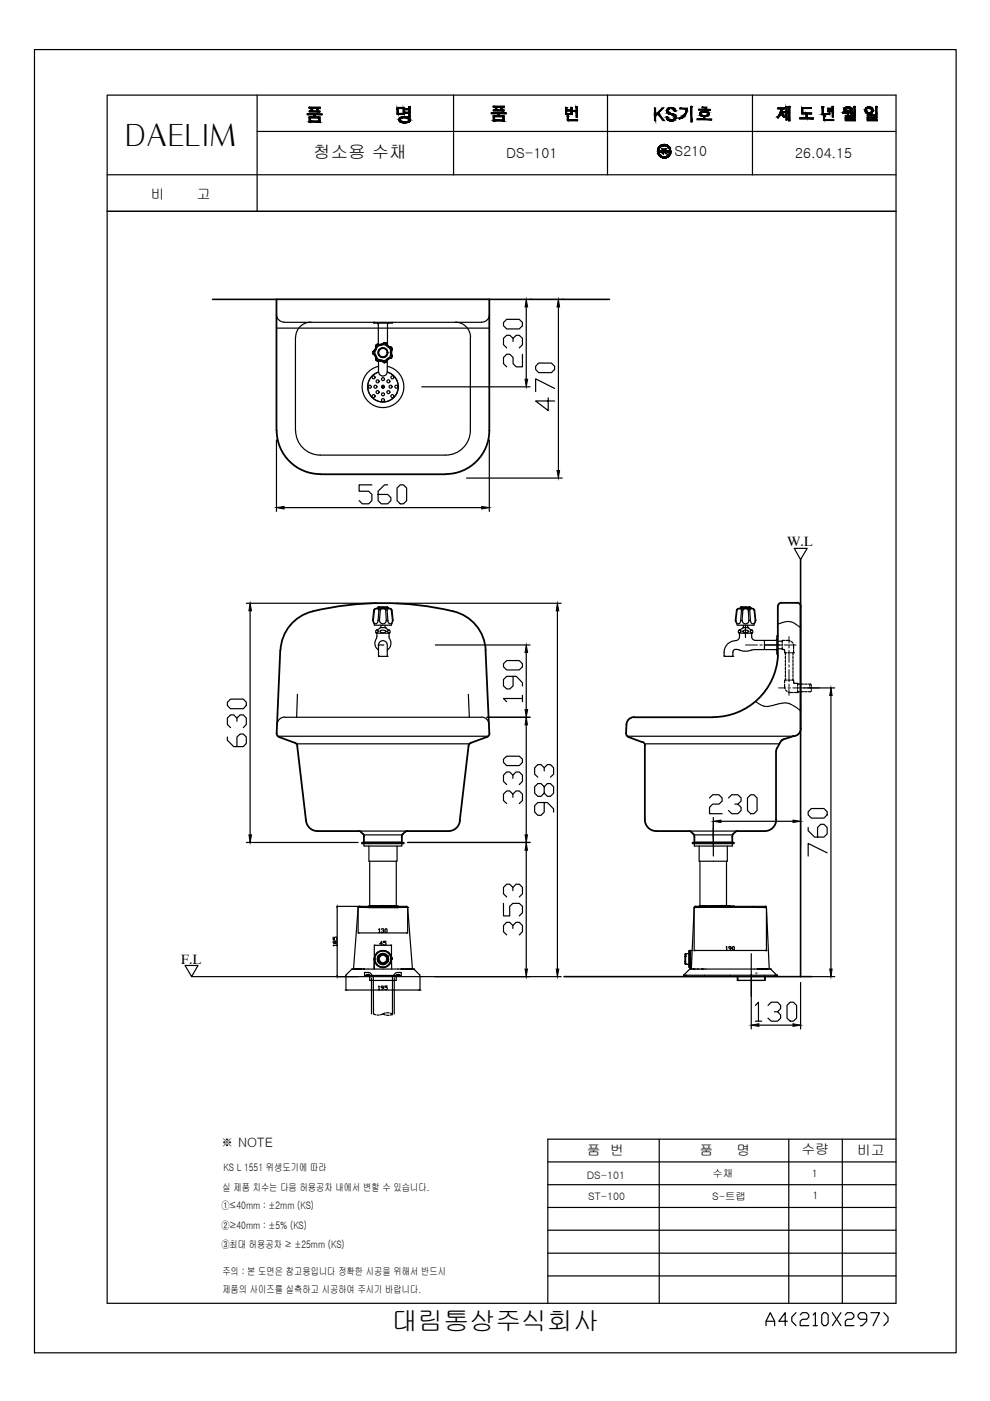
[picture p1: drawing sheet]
<svg xmlns="http://www.w3.org/2000/svg" width="210mm" height="297mm" viewBox="0 0 210 297" stroke-linecap="round" stroke-linejoin="round" font-family="sans-serif">
<defs><g id="words">
<text font-size="6.4" x="26.5" y="30.9">DAELIM</text>
<text font-size="6.2" x="161.2" y="282.2">A4(210X297)</text>
<text font-size="5.5" x="83.1" y="282">대림통상주식회사</text>
<text font-size="3.7" x="66.4" y="33.5">청소용 수채</text>
<g font-size="2.9">
<text x="107.3" y="33.5">DS-101</text>
<text x="143" y="33.2">S210</text>
<text x="168.6" y="33.5">26.04.15</text>
<text x="31.9" y="42.2">비</text>
<text x="41.7" y="42.2">고</text>
<text x="166.9" y="115.8">W.L</text>
<text x="38.3" y="204.3">F.L</text>
<text x="124.4" y="244.9">품 번</text>
<text x="148.3" y="244.9">품</text>
<text x="156.2" y="244.9">명</text>
<text x="169.9" y="244.7">수량</text>
<text x="181.7" y="244.9">비고</text>
</g>
<text font-size="2.7" x="46.8" y="243.1">※ NOTE</text>
<g font-size="2.2">
<text x="47.4" y="248.3">KS L 1551 위생도기에 따라</text>
<text x="124.4" y="249.9">DS-101</text>
<text x="151" y="249.5">수채</text>
<text x="172.2" y="249.5">1</text>
<text x="46.9" y="256.4">①≤40mm : ±2mm (KS)</text>
<text x="47.1" y="252.4">실 제품 치수는 다음 허용공차 내에서 변할 수 있습니다.</text>
<text x="124.7" y="254.4">ST-100</text>
<text x="151" y="254.4">S-트랩</text>
<text x="172.2" y="254.2">1</text>
<text x="46.9" y="260.5">②≥40mm : ±5% (KS)</text>
<text x="46.9" y="264.6">③최대 허용공차 ≥ ±25mm (KS)</text>
<text x="47.1" y="270.3">주의 : 본 도면은 참고용입니다 정확한 시공을 위해서 반드시</text>
<text x="47.1" y="274.1">제품의 사이즈를 실측하고 시공하여 주시기 바랍니다.</text>
</g>
</g></defs>
<!-- layer: YA -->
<g fill="none" stroke="#000" stroke-width=".25">
<path d="M7.3 10.5h195.4v276.3h-195.4zM22.7 20.2h167.3v256.1h-167.3zM22.7 37.1h167.3M54.5 27.9h135.5M54.5 20.2v24.6M65.1 24.1h3.2v.2h-1.5v.5h1v1.2h-2.2v-1.2h1v-.5h-1.5zM65.5 22.7h2.4v.3h-2.4zM65.8 25h1.8v.7h-1.8zM66 23h.3v.6h.8l.1-.6h.3l-.2 .6h.5v.1h-2.2v-.1h.5zM66.3 23h.1M84.2 22.8h1.6v1.5h-1.6zM84.4 23h1.1v1.1h-1.1z"/>
<path d="M84.8 24.9a1.66 1.66 0 0 1 2.2 .3l-.1 .4a1.64 1.64 0 0 1-2.3-.1zM84.9 25.2a1.29 1.29 0 0 1 1.6-.1 .34 .34 0 0 1 .2 .3 .34 .34 0 0 1-.2 .3 1.44 1.44 0 0 1-1.6-.1zM85.9 23h.8v-.3h.2v2h-.2v-.7h-.8v-.2h.8v-.5h-.8zM96.2 20.2v16.9M104.2 23.9h3.1v.2h-1.4v.4h1v1.2h-2.3v-1.2h1v-.4h-1.4zM104.5 22.5h2.4v.2h-2.4zM104.8 24.7h1.8v.7h-1.8zM105 22.8h.3l.1 .5h.7l.1-.5h.3l-.2 .5h.6v.2h-2.3v-.2h.5zM105.3 22.8h.1M119.9 22.8h.3l-.1 .5h1v-.5h.2v.6h.9v-.8h.2v2.3h-.2v-1.3h-.9v.7h-1.4zM120.1 23.5h1v.6h-1zM120.2 22.8h.1"/>
<path d="M120.3 24.6l.3 .1-.1 .7h2v.2h-2.2zM128.8 20.2v16.9M159.5 20.2v16.9M164.9 22.9h1.4v.2h-.5a1.57 1.57 0 0 0 .6 1.6l-.1 .2-.2-.2-.5-.8-.2 .6-.5 .5-.1-.2a1.88 1.88 0 0 0 .8-1.7h-.7zM166.7 22.7h.2v2.8h-.2v-1.7h-.6v-.2h.6zM167.2 22.6h.3v3h-.3zM167.4 22.6h.1M170 22.8h2v.2h-1.8v.9h1.9v.2h-1v.9h1.4v.2h-2.9v-.2h1.3v-.9h-.9zM174.3 22.7h.3v1.4l1.3-.1v.2l-1.6 .1zM174.6 22.7h.1M174.6 24.6h.3l-.1 .8h2v.1h-2.2zM174.9 24.6h.1"/>
<path d="M175.5 23h1v-.4h.2v2.2h-.2v-1.1h-1v-.2h1v-.3h-1zM178.7 23.8l2.1-.1v.1l-.9 .1v.5h-.2v-.5l-.9 .1zM179 22.9a1.08 1.08 0 0 1 1.7 .2v.1a1.14 1.14 0 0 1-1.8 0zM179.2 23l.9-.1a.28 .28 0 0 1 .4 .2 .28 .28 0 0 1-.4 .3l-.8-.1zM179.2 24.5h2.1v.6h-1.9v.3h2v.2h-2.2v-.7h1.9v-.2h-1.9zM179.3 23h.1M181.1 22.6h.2v1.8h-.2v-.2h-.7v-.1h.7zM183.9 24.4h2v.6h-1.8v.4h1.9v.2h-2.1v-.7h1.8v-.3h-1.8zM185.7 22.6h.3l-.1 1.6h-.2zM22.7 44.8h167.3M164.9 135.9h.9M164.9 137.6h.9"/>
<path d="M165.8 137.6l.6 .2v.5M165.8 137.6h.1M165.8 136.5v.5M165.8 137.3v.3M166.4 135.8h-.5l-.1 .4M166.4 138.3h.1M166.4 138.3l.4 .1M166.5 138.5v.4M166.5 139.2v.5M166.5 139.9v.5M166.6 135.8l.9 .1M167.1 138.4h.5"/>
<path d="M167.7 136l.4 .3M167.8 138.4h.4M168.1 138.5v.4M168.1 139.2v.5M168.1 139.9v.5M168.2 136.6l.1 .9M168.2 138.4h.1M168.3 137.8l-.1 .6M166.4 145.1v.9M166.5 140.7v.5M166.5 141.4v.6M166.5 142.2v.6"/>
<path d="M166.5 143v.5M166.5 143.8v.4M166.6 146.3l.3 .3M166.8 144.2h-.4v.6M167.1 144.2h.5M167.1 146.7l1.1 .1M167.8 144.2h.5v.7l.8 .1M168.1 140.7v.5M168.1 141.4v.6M168.1 142.2v.6M168.1 143v.5M168.1 143.8v.4"/>
<path d="M168.4 146.8h.7M169.1 146.8h.1M169.1 146.4v.4M169.1 145h.1M169.1 145h.5M169.1 146.7h.5M169.1 145v.3M169.1 145.6v.5M169.9 145h.5M169.9 146.7h.5M170.6 145h.5M170.6 146.7h.5"/>
<path d="M171.4 145h.5M171.7 145.3l.2-.3 .1 .3M171.7 145.6l.2 .3M171.9 145.9l.1 .2M172 145.6l-.1 .3M172 146.4l-.1 .3h-.5M76.7 178.6h8.9M146.8 178.6h8.8M79.2 214.9l.5 .3M79.9 215.2h.5M81.2 215l.5 .2M81.2 215l-.5 .2"/>
<path d="M81.7 214.8l-.5 .2M81.9 215.2l.6 .1M81.9 214.7h.6M82.7 214.8l.5 .3-.5 .1M190 241.5h-73.9v34.8M116.1 270.5h73.9M116.1 265.7h73.9M116.1 260.8h73.9"/>
<circle cx="184.3" cy="23.4" r=".78"/>
<circle cx="184.3" cy="23.4" r=".57"/>
</g>
<!-- layer: Dim -->
<g fill="none" stroke="#000" stroke-width=".25">
<path d="M106.8 68.4l.6-.7h2.7l.7 .7v.7l-.7 .6h-2.7l-.6-.6zM108.8 72.4v-.7l-.7-.6h-.7l-.6 .6v1.4l.6 .7M108.8 71.7l.7-.6h.6l.7 .6v1.4l-.7 .7M110.8 75.1v2.7h-1.3l-.7-.7v-1.3l-.7-.7h-.7l-.6 .7v1.3l.6 .7M111.6 65.1v15.3M112.4 63.5h.4M114.2 77h2.7l.7 .7v.6l-.7 .7h-2.7l-.6-.7v-.6zM118.4 65.1v34.7M119.2 63.5h.4M58.6 93.3v15.1M89.4 82h23M103.7 93.3v15.1"/>
<path d="M116.2 84.3v2.8l-2.6-2.1h4M117.6 82.4l-4-2.1v2.7M60.2 107.6h41.9M78.9 102.8h-2.8v1.4h2.1l.7 .6v1.3l-.7 .7h-1.4l-.7-.7M82.2 102.8h-.7l-1.3 1.4v1.9l.6 .7h1.4l.7-.7v-.6l-.7-.7h-2M84.2 103.5l.7-.7h.6l.7 .7v2.6l-.7 .7h-.6l-.7-.7zM98.9 101.4h20.3M52.2 127.9h27.8M53 129.5v47.5M83.9 127.9h35.1M92.3 136.8h20.1M111.6 138.4v12"/>
<path d="M118.2 129.5v76M48.2 156.3v.6l1.4 1.4h2l.6-.7v-1.3l-.6-.7h-.7l-.7 .7v2M48.2 148.9l.7-.7h2.7l.6 .7v.7l-.6 .7h-2.7l-.7-.7zM50.2 152.9v-.7l-.6-.6h-.7l-.7 .6v1.4l.7 .7M50.2 152.2l.7-.6h.7l.6 .6v1.4l-.6 .7M103.2 152.1h9.2M106.8 140.7l.6-.6h2.7l.7 .6v.7l-.7 .6h-2.7l-.6-.6zM108.8 143.4v2l-.7 .7h-.7l-.6-.7v-1.3l.6-.7h2.1l1.3 1.4v.6M110.8 148.1h-4l.6 .7M110.8 147.4v1.4M111.6 153.7v23.3M170.5 145.9h6.5"/>
<path d="M176.2 147.5v58M52.2 178.6h23.7M86.4 178.6h26M106.8 161l.6-.7h2.7l.7 .7v.6l-.7 .7h-2.7l-.6-.7zM108.7 169.1v-.7l-.6-.7h-.7l-.6 .7v1.3l.6 .7M108.7 168.4l.7-.7h.7l.7 .7v1.3l-.7 .7M108.7 165v-.6l-.6-.7h-.7l-.6 .7v1.3l.6 .6M108.7 164.4l.7-.7h.7l.7 .7v1.3l-.7 .6M115.4 170.2v2l-.7 .7h-.7l-.6-.7v-1.4l.6-.6h2.1l1.3 1.3v.7M115.4 166.8l.7-.7h.6l.7 .7v1.4l-.7 .6h-.6l-.7-.6v-1.4l-.7-.7h-.7l-.6 .7v1.4l.6 .6h.7l.7-.6M115.4 163.5v-.7l-.7-.7h-.7l-.6 .7v1.3l.6 .7M115.4 162.8l.7-.7h.6l.7 .7v1.3l-.7 .7"/>
<path d="M150.4 169.2l.7-.7h1.3l.7 .7v.7l-.7 .6h-1.3l-.7 .7v1.3h2.7M151.2 173.3v4.5M152.9 174.1h15.2M154.5 169.2l.6-.7h1.3l.7 .7v.7l-.7 .6h-.6M156.4 170.5l.7 .7v.6l-.7 .7h-1.3l-.6-.7M158.5 169.2l.7-.7h.6l.7 .7v2.6l-.7 .7h-.6l-.7-.7zM169.7 173.3v6.2M171.4 175.4v.7l1.3 1.4h2l.7-.7v-1.4l-.7-.6h-.7l-.7 .6v2.1M171.4 172.1l.6-.7h2.7l.7 .7v.7l-.7 .7h-2.7l-.6-.7zM106.8 191.5v2.7h1.3v-2l.6-.7h1.4l.7 .7v1.3l-.7 .7M108.7 196.9v-.7l-.6-.6h-.7l-.6 .6v1.3l.6 .7M108.7 196.2l.7-.6h.7l.7 .6v1.3l-.7 .7"/>
<path d="M108.7 188.8v-.7l-.6-.6h-.7l-.6 .6v1.4l.6 .7M108.7 188.1l.7-.6h.7l.7 .6v1.4l-.7 .7M111.6 180.3v25.2M175.4 180.8l-4-2v2.7M89.5 207.1h29.5M159.3 206.6v11.6M160.2 213.2l.6-.7v4M160.2 216.5h1.3M160.9 217.4h7.2M162.8 213.2l.7-.7h1.4l.6 .7v.6l-.6 .7h-.7M164.9 214.5l.6 .7v.7l-.6 .6h-1.4l-.7-.6M166.9 213.2l.6-.7h.7l.7 .7v2.7l-.7 .6h-.7l-.6-.6z"/>
<path d="M169.7 208.3v9.9M172.1 207.1h4.9M116.1 256h73.9M116.1 246.4h73.9M116.1 251.2h73.9M139.8 241.5v34.8M167.2 241.5v34.8M178.6 241.5v34.8"/>
</g>
<!-- layer: TEXT -->
<g fill="#000" stroke="#000" stroke-width=".21">
<path d="M139.4 32h.2zM139.5 31.6h.2zM139.7 32.9h.3zM139.7 31.2h.3zM140.3 33.4h1.1zM140.4 33.4h.9zM140.7 30.7h.3zM140.7 33.5h.3zM140.7 30.6h.2zM141.1 33.2h.6zM141.3 31h.4zM141.8 31.3h.3z"/>
<path d="M141.8 32.8h.3zM141.9 31.6h.3z"/>
<path d="M139.4 32h.7zM139.4 32h.7zM139.4 32h.7zM139.4 32h.7z"/>
<path d="M139.5 31.6h.2zM139.5 31.6h.2z"/>
<path d="M139.5 32.6h.3zM139.5 32.6h.3z"/>
<path d="M139.5 31.5h.3zM139.5 31.5h.3z"/>
<path d="M139.5 31.5h.3zM139.5 31.5h.3z"/>
<path d="M139.6 31.4h.2zM139.6 31.4h.2z"/>
<path d="M139.6 32.8h.3zM139.6 32.8h.3z"/>
<path d="M139.6 32.8h.3zM139.6 32.8h.3zM139.6 32.8h.3zM139.6 32.8h.3z"/>
<path d="M139.6 31.3h.3zM139.6 31.3h.3zM139.6 31.3h.3zM139.6 31.3h.3z"/>
<path d="M139.6 31.3h.3zM139.6 31.3h.3z"/>
<path d="M139.6 32.9h.3zM139.6 32.9h.3z"/>
<path d="M139.6 31.2h.3zM139.6 31.2h.3z"/>
<path d="M139.6 31.3h.3zM139.6 31.3h.3z"/>
<path d="M139.4 31.8h.2zM139.4 31.8h.3z"/>
<path d="M139.4 31.8l.2 .1zM139.4 31.8l.2 .1zM139.4 31.9h.2zM139.4 31.9h.2zM139.4 31.9h.2zM139.4 31.9h.2z"/>
<path d="M139.4 31.9h.2zM139.4 31.9h.2zM139.4 31.9h.2zM139.4 31.9h.2z"/>
<path d="M139.4 31.9l.2 .1zM139.4 31.9l.2 .1zM139.4 32h.2z"/>
<path d="M139.7 32.9h.3zM139.7 32.9h.3z"/>
<path d="M139.7 31.2h.3zM139.7 31.2h.3z"/>
<path d="M139.5 31.7h.2zM139.4 31.7h.3z"/>
<path d="M139.4 31.7h.3zM139.4 31.7h.3zM139.4 31.7h.3zM139.4 31.7h.3z"/>
<path d="M139.4 31.7l.3 .1zM139.4 31.7l.3 .1zM139.4 31.8h.3zM139.4 31.8h.3zM139.4 31.8h.3zM139.4 31.8h.3zM139.4 31.8h.3zM139.4 31.8h.3z"/>
<path d="M139.4 31.8h.3zM139.4 31.8h.3zM139.4 31.8h.3zM139.4 31.8h.3z"/>
<path d="M139.4 31.8h.3zM139.4 31.8h.3z"/>
<path d="M139.7 33h.4zM139.7 33h.4z"/>
<path d="M139.5 31.6h.2zM139.5 31.6h.2zM139.5 31.6h.2zM139.5 31.6h.2zM139.5 31.6h.2zM139.5 31.6h.2zM139.5 31.6h.2zM139.5 31.6h.2z"/>
<path d="M139.5 31.6h.2zM139.5 31.6h.2zM139.5 31.6h.2zM139.5 31.6h.2z"/>
<path d="M139.5 31.6h.2zM139.5 31.6l.2 .1zM139.5 31.7h.2zM139.5 31.7h.2z"/>
<path d="M139.5 32.6h.3zM139.5 32.6h.3z"/>
<path d="M139.8 31.1h.3zM139.8 31.1h.3z"/>
<path d="M139.8 31.1h.3zM139.8 31.1h.3zM139.8 31.1h.3zM139.8 31.1h.3z"/>
<path d="M139.5 31.4h.3zM139.5 31.4h.3z"/>
<path d="M139.5 31.4l.3 .1zM139.5 31.4l.3 .1z"/>
<path d="M139.5 31.5h.3zM139.5 31.5h.3zM139.5 31.5h.3zM139.5 31.5h.3z"/>
<path d="M139.5 31.5h.3zM139.5 31.5l.2 .1zM139.5 31.6h.2z"/>
<path d="M139.5 32.6h.3zM139.5 32.6h.3z"/>
<path d="M139.5 32.6l.3 .1zM139.5 32.6l.3 .1zM139.6 32.7h.2zM139.6 32.7h.2z"/>
<path d="M139.6 32.7h.2zM139.6 32.7h.2z"/>
<path d="M139.8 33.1h.4zM139.8 33.1h.4z"/>
<path d="M139.8 31h.4zM139.8 31h.4z"/>
<path d="M139.8 31h.4zM139.8 31h.4zM139.8 31h.4zM139.8 31h.4z"/>
<path d="M139.6 31.4h.2zM139.6 31.4h.3z"/>
<path d="M139.6 31.4h.2zM139.6 31.4h.2zM139.6 31.4h.2zM139.6 31.4h.2z"/>
<path d="M139.6 31.4h.2zM139.5 31.4h.3z"/>
<path d="M139.6 32.7h.3zM139.6 32.7h.3z"/>
<path d="M139.6 32.7h.3zM139.6 32.7h.3z"/>
<path d="M139.6 32.7h.3zM139.6 32.7h.3zM139.6 32.7h.3zM139.6 32.7h.3z"/>
<path d="M139.6 32.7l.3 .1zM139.6 32.7l.3 .1z"/>
<path d="M139.9 33.1h.3zM139.9 33.1h.3zM139.9 33.1h.3zM139.9 33.1h.3z"/>
<path d="M139.6 31.3h.3zM139.6 31.3h.3z"/>
<path d="M139.6 31.3l.3 .1zM139.6 31.3l.3 .1z"/>
<path d="M139.6 32.8h.3zM139.6 32.8h.3zM139.6 32.8h.3zM139.6 32.8h.3z"/>
<path d="M139.9 33.1h.4zM139.9 33.1h.4z"/>
<path d="M139.9 33.1h.4zM139.9 33.1h.4z"/>
<path d="M139.9 33.2h.4zM139.9 33.2h.4z"/>
<path d="M139.9 31h.4zM139.9 31h.4z"/>
<path d="M139.6 31.3h.3zM139.6 31.3h.3z"/>
<path d="M139.6 31.3h.3zM139.6 31.3h.3z"/>
<path d="M139.6 31.3h.3zM139.6 31.3h.3zM139.6 31.3h.3zM139.6 31.3h.3z"/>
<path d="M139.6 32.8l.3 .1zM139.6 32.8l.3 .1z"/>
<path d="M139.9 33.2h.5zM139.9 33.2h.5z"/>
<path d="M139.9 30.9h.5zM139.9 30.9h.5z"/>
<path d="M139.9 30.9h.5zM139.9 30.9h.5z"/>
<path d="M139.9 30.9h.5zM139.9 30.9h.5z"/>
<path d="M139.6 31.2l.3 .1zM139.6 31.2l.3 .1z"/>
<path d="M139.6 32.9h.4zM139.6 32.9h.4z"/>
<path d="M139.6 32.9h.4zM139.6 32.9h.4z"/>
<path d="M139.7 32.9h.3zM139.7 32.9h.3z"/>
<path d="M140 33.2h.4zM140 33.2h.4z"/>
<path d="M140 33.2h.5zM140 33.2h.5z"/>
<path d="M140 30.9h.6zM140 30.9h.6z"/>
<path d="M140 30.9h.5zM140 30.9h.5z"/>
<path d="M139.7 31.2h.3zM139.7 31.2h.3zM139.7 31.2h.3zM139.7 31.2h.3z"/>
<path d="M139.7 31.2h.3zM139.7 31.2h.3z"/>
<path d="M139.7 31.2h.3zM139.6 31.2h.3z"/>
<path d="M139.7 32.9h.3zM139.7 32.9h.3z"/>
<path d="M139.7 32.9h.3zM139.7 32.9h.3zM139.7 32.9h.3z"/>
<path d="M140 33.2h.5zM140 33.2h.5z"/>
<path d="M140 33.2h.5zM140 33.2h.5z"/>
<path d="M140 33.2h.6zM140 33.2h.6zM140 33.2h.6zM140 33.2h.6z"/>
<path d="M140 33.2h.7zM140 33.2h.7z"/>
<path d="M140 30.9h.8zM140 30.9h.8z"/>
<path d="M140 30.9h.8zM140 30.9h.8zM140 30.9h.8zM140 30.9h.8z"/>
<path d="M140 30.9h.7zM140 30.9h.7z"/>
<path d="M139.7 31.1h.3zM139.7 31.1h.4z"/>
<path d="M139.7 31.1l.3 .1zM139.7 31.1l.3 .1zM139.7 31.2h.3z"/>
<path d="M139.7 32.9h.4zM139.7 32.9h.4zM139.7 32.9h.4zM139.7 32.9h.4z"/>
<path d="M139.7 32.9l.4 .1zM139.7 32.9l.4 .1z"/>
<path d="M139.7 33h.4zM139.7 33h.4zM139.8 33h.3zM139.8 33h.3z"/>
<path d="M139.8 31.1h.3zM139.8 31.1h.3z"/>
<path d="M139.8 31.1h.3zM139.8 31.1h.3z"/>
<path d="M139.8 33h.3zM139.8 33h.3zM139.8 33h.3zM139.8 33h.3z"/>
<path d="M139.8 33h.4zM139.8 33h.4zM139.8 33h.4zM139.8 33h.4z"/>
<path d="M139.4 32h.7zM139.4 32h.7z"/>
<path d="M139.4 32l.7 .1zM139.4 32l.7 .1z"/>
<path d="M139.4 32.1h.7zM139.4 32.1h.7z"/>
<path d="M139.4 32.1h.7zM139.4 32.1h.7z"/>
<path d="M139.4 32.1l.7 .1zM139.4 32.1l.7 .1zM139.4 32.2h.7zM139.4 32.2h.7z"/>
<path d="M139.8 33l.4 .1zM139.8 33l.4 .1z"/>
<path d="M139.8 31h.4zM139.8 31h.4z"/>
<path d="M139.8 31h.4zM139.8 31l.3 .1z"/>
<path d="M139.8 33.1h.4zM139.8 33.1h.4z"/>
<path d="M139.8 33.1h.4zM139.8 33.1h.4zM139.9 33.1h.3zM139.9 33.1h.3z"/>
<path d="M139.9 33.1h.3zM139.9 33.1h.3z"/>
<path d="M139.8 31h.4zM139.8 31h.4z"/>
<path d="M139.9 33.1h.4zM139.9 33.1h.4z"/>
<path d="M139.9 31h.3zM139.9 31h.3zM139.9 31h.3zM139.9 31h.4z"/>
<path d="M139.9 31h.3zM139.8 31h.4z"/>
<path d="M139.9 33.1l.4 .1zM139.9 33.1l.4 .1z"/>
<path d="M140.3 33.4h1.1zM140.3 33.4h1.1zM140.3 33.4h1.1zM140.3 33.4h1.1zM140.3 33.4h1.1zM140.3 33.4h1.2z"/>
<path d="M139.9 31h.4zM139.9 31h.4z"/>
<path d="M139.9 31h.4zM139.9 31h.4z"/>
<path d="M139.9 31h.4zM139.9 31h.4z"/>
<path d="M139.9 33.2h.4zM139.9 33.2h.4z"/>
<path d="M140.3 30.7h1zM140.4 30.7h.9zM140.4 30.7h.9zM140.4 30.7h.9zM140.4 30.7h.9z"/>
<path d="M139.9 31h.4zM139.9 31h.5z"/>
<path d="M139.9 33.2h.5zM139.9 33.2h.5z"/>
<path d="M140.4 30.7h.9zM140.3 30.7h1zM140.3 30.7h1z"/>
<path d="M140.4 31.5h.2zM140.4 31.5h.2z"/>
<path d="M139.9 33.2h.5zM139.9 33.2h.5zM139.9 33.2h.5zM139.9 33.2h.5z"/>
<path d="M139.9 33.2h.5zM139.9 33.2h.5z"/>
<path d="M139.9 33.2h.5zM139.9 33.2h.5zM140 33.2h.4zM140 33.2h.4z"/>
<path d="M140.4 33.4h.9zM140.4 33.4h.9zM140.4 33.4h.9zM140.4 33.4h.9zM140.4 33.4h1z"/>
<path d="M139.9 30.9h.5zM139.9 30.9h.5z"/>
<path d="M139.9 30.9h.5zM139.9 30.9l.5 .1zM139.9 31h.5zM139.9 31h.5z"/>
<path d="M140.4 33.4h.9zM140.4 33.4h.9zM140.4 33.4h.9zM140.4 33.4h.9zM140.4 33.4h.9z"/>
<path d="M140 33.2h.5zM140 33.2h.5zM140 33.2h.5zM140 33.2h.5z"/>
<path d="M140 33.2h.5zM140 33.2h.5z"/>
<path d="M140 30.9h.5zM139.9 30.9h.5z"/>
<path d="M140 30.9h.5zM140 30.9h.6z"/>
<path d="M140 30.9h.5zM140 30.9h.5zM140 30.9h.5zM140 30.9h.5z"/>
<path d="M140 33.2h.6zM140 33.2h.6z"/>
<path d="M140 30.9h.6zM140 30.9h.6zM140 30.9h.6zM140 30.9h.6z"/>
<path d="M140 33.2h.6zM140 33.2h.6z"/>
<path d="M140.6 30.7h.4zM140.7 30.7h.3zM140.7 30.7h.3zM140.7 30.7h.3zM140.7 30.7h.3z"/>
<path d="M140.4 31.5l.2 .4v-.4zM140.4 31.5l.2 .4h-.2z"/>
<path d="M140.4 32.2l.2 .4v-.4zM140.4 32.2l.2 .4h-.2z"/>
<path d="M140 33.2h.7zM140 33.2h.7z"/>
<path d="M140 33.2h.7zM140 33.2h.7z"/>
<path d="M140 30.9h.7zM140 30.9h.7z"/>
<path d="M140 30.9h.7zM140 30.9h.6z"/>
<path d="M140 30.9h.7zM140 30.9h.7z"/>
<path d="M140.1 33.2h.6zM140.1 33.2h.6zM140.1 33.2h.6zM140.1 33.2h.6z"/>
<path d="M140 30.9h.7zM140 30.9h.8z"/>
<path d="M140.4 32.1l.2 .1 .1-.1zM140.4 32.1l.2 .1h-.2z"/>
<path d="M140.1 33.2h.7zM140.1 33.2h.7z"/>
<path d="M140 30.9h.8zM140 30.9h.8z"/>
<path d="M140.1 33.2h.7zM140.1 33.2h.7z"/>
<path d="M140.9 30.9h.7zM140.9 30.9h.7z"/>
<path d="M140.7 30.6h.2zM140.7 30.6h.2z"/>
<path d="M140.7 30.6h.2zM140.7 30.6h.2z"/>
<path d="M140.7 30.6l.3 .1zM140.7 30.6l.3 .1zM140.7 30.7h.3z"/>
<path d="M140.4 32l.6 .1zM140.4 32l.6 .1h-.6z"/>
<path d="M140.8 33.5h.2zM140.8 33.5h.2z"/>
<path d="M140.8 33.5h.2zM140.8 33.5h.1z"/>
<path d="M141 30.9h.6zM141 30.9h.6z"/>
<path d="M141 33.2h.6zM141 33.2h.6z"/>
<path d="M141 30.9h.6zM141 30.9h.6zM141 30.9h.6zM141 30.9h.6z"/>
<path d="M140.4 31.9h.6zM140.4 31.9l.5 .1z"/>
<path d="M141 33.2h.7zM141 33.2h.7z"/>
<path d="M140.7 33.5h.3zM140.7 33.5h.3zM140.7 33.5h.3z"/>
<path d="M140.6 30.7h.4zM140.6 30.7h.4z"/>
<path d="M140.6 30.7h.4zM140.6 30.7h.4z"/>
<path d="M140.7 32.1l.4 .1zM140.7 32.1l.4 .1z"/>
<path d="M140.7 33.5h.4zM140.7 33.5h.3zM140.7 33.5h.3zM140.7 33.5h.3z"/>
<path d="M140.6 30.7h.5zM140.6 30.7h.5zM140.6 30.7h.5zM140.6 30.7h.5z"/>
<path d="M140.6 30.7h.5zM140.5 30.7h.6zM140.5 30.7h.6zM140.5 30.7h.6z"/>
<path d="M140.8 32.2l.6 .4-.3-.4zM140.8 32.2l.6 .4h-.3z"/>
<path d="M141.1 33.2h.6zM141.1 33.2h.6z"/>
<path d="M141.1 33.2h.6zM141.1 33.2h.6z"/>
<path d="M140.6 33.5h.5zM140.6 33.5h.6z"/>
<path d="M140.6 33.5h.5zM140.6 33.5h.5zM140.6 33.5h.5zM140.6 33.5h.5z"/>
<path d="M140.6 33.5h.5zM140.6 33.5h.5zM140.7 33.5h.4zM140.7 33.5h.4z"/>
<path d="M140.5 30.7h.6zM140.5 30.7h.6z"/>
<path d="M141.1 30.9h.6zM141.1 30.9h.6z"/>
<path d="M140.5 33.5h.7zM140.5 33.5h.7z"/>
<path d="M140.5 33.5h.7zM140.5 33.5h.7zM140.6 33.5h.6zM140.6 33.5h.6z"/>
<path d="M140.5 30.7h.7zM140.5 30.7h.7z"/>
<path d="M140.5 30.7h.7zM140.4 30.7h.8z"/>
<path d="M141.2 30.9h.5zM141.2 30.9h.5z"/>
<path d="M141.2 33.2h.5zM141.2 33.2h.5z"/>
<path d="M140.5 33.5h.7zM140.5 33.5h.8z"/>
<path d="M140.5 33.5h.7zM140.5 33.5h.7zM140.5 33.5h.7zM140.5 33.5h.7z"/>
<path d="M140.4 30.7h.8zM140.4 30.7h.8zM140.4 30.7h.8zM140.4 30.7h.8z"/>
<path d="M140.4 30.7h.8zM140.4 30.7h.8z"/>
<path d="M141.2 30.9h.5zM141.2 30.9h.5z"/>
<path d="M141.2 30.9h.5zM141.2 30.9h.5z"/>
<path d="M141.3 33.2h.4zM141.3 33.2h.4z"/>
<path d="M140.4 33.4h.9zM140.4 33.4h.9z"/>
<path d="M140.4 33.4l.9 .1zM140.4 33.4l.9 .1zM140.5 33.5h.8zM140.5 33.5h.8z"/>
<path d="M140.4 30.7h.9zM140.4 30.7h.9z"/>
<path d="M140.4 30.7h.9zM140.4 30.7h.9z"/>
<path d="M140.3 30.7h1zM140.3 30.7h1z"/>
<path d="M141.3 32h1zM141.3 32h1z"/>
<path d="M141.3 33.2h.5zM141.3 33.2h.5zM141.3 33.2h.5zM141.3 33.2h.5z"/>
<path d="M140.3 30.7h1zM140.3 30.7h1z"/>
<path d="M141.3 31h.5zM141.3 31h.5zM141.3 31h.5zM141.3 31h.5z"/>
<path d="M140.3 33.4h1.1zM140.3 33.4h1.1zM140.3 33.4h1.1z"/>
<path d="M140.3 30.7h1.1zM140.3 30.7h1.1z"/>
<path d="M140.3 30.7h1.1zM140.2 30.7h1.2zM140.2 30.7h1.2zM140.2 30.7h1.2z"/>
<path d="M140.2 30.7h1.2zM140.2 30.7h1.2zM140.2 30.7h1.2zM140.2 30.7h1.2z"/>
<path d="M141 31.5v.4l.4-.4zM140.6 31.9l.4-.4v.4z"/>
<path d="M141.4 33.1h.4zM141.4 33.1h.4z"/>
<path d="M140.3 33.4h1.1zM140.3 33.4h1.1z"/>
<path d="M140.2 30.7l1.3 .1zM140.2 30.7l1.3 .1zM140.2 30.8h1.3zM140.2 30.8h1.3z"/>
<path d="M141.4 31h.4zM141.4 31h.4z"/>
<path d="M140.2 33.3l1.3 .1zM140.2 33.3l1.3 .1zM140.2 33.4h1.3zM140.2 33.4h1.3z"/>
<path d="M140.2 33.4h1.3zM140.2 33.4h1.3z"/>
<path d="M140.2 30.8h1.3zM140.2 30.8h1.3z"/>
<path d="M141.5 31h.3zM141.5 31h.3z"/>
<path d="M141.5 33.1h.3zM141.5 33.1h.3z"/>
<path d="M140.2 33.3h1.3zM140.2 33.3h1.3z"/>
<path d="M140.2 30.8h1.3zM140.2 30.8h1.3zM140.2 30.8h1.3zM140.2 30.8h1.3z"/>
<path d="M140.2 30.8h1.3zM140.1 30.8h1.4zM140.1 30.8h1.4zM140.1 30.8h1.4z"/>
<path d="M141.5 33h.4zM141.5 33h.4z"/>
<path d="M140.2 33.3h1.3zM140.2 33.3h1.3zM140.2 33.3h1.3zM140.2 33.3h1.3z"/>
<path d="M140.2 33.3h1.3zM140.2 33.3h1.3zM140.2 33.3h1.3zM140.2 33.3h1.3zM140.2 33.3h1.3zM140.2 33.3h1.3z"/>
<path d="M140.1 30.8h1.4zM140.1 30.8h1.4zM140.1 30.8h1.4zM140.1 30.8h1.4z"/>
<path d="M141.5 31.1h.4zM141.5 31.1h.4z"/>
<path d="M141.5 31.1h.4zM141.5 31.1h.4z"/>
<path d="M140.1 33.3h1.5zM140.1 33.3h1.4z"/>
<path d="M140.1 30.8h1.5zM140.1 30.8h1.5zM140.1 30.8h1.5zM140.1 30.8h1.5z"/>
<path d="M140.1 30.8l1.5 .1zM140.1 30.8l1.5 .1z"/>
<path d="M141.6 31.1h.3zM141.6 31.1h.3zM141.6 31.1h.3zM141.6 31.1h.3z"/>
<path d="M141 33.2h.6zM141 33.2h.7z"/>
<path d="M141 33.2h.6zM141 33.2h.6z"/>
<path d="M141 33.2h.6zM141 33.2h.6zM141 33.2h.6zM141 33.2h.6z"/>
<path d="M141 33.2h.6zM140.9 33.2h.7z"/>
<path d="M140.9 33.2h.7zM140.8 33.2h.8zM140.8 33.2h.8zM140.8 33.2h.8z"/>
<path d="M140.1 33.2l1.5 .1zM140.1 33.2l1.5 .1zM140.1 33.3h1.5zM140.1 33.3h1.5z"/>
<path d="M140.1 33.3h1.5zM140.1 33.3h1.5zM140.1 33.3h1.5zM140.1 33.3h1.5zM140.1 33.3h1.5zM140.1 33.3h1.5z"/>
<path d="M140 30.9h1.6zM140 30.9h1.6z"/>
<path d="M140.8 30.9h.8zM140.8 30.9h.8z"/>
<path d="M140.9 30.9h.7zM140.9 30.9h.7z"/>
<path d="M140.9 30.9h.7zM140.9 30.9h.7z"/>
<path d="M141 30.9h.6zM141 30.9h.6z"/>
<path d="M141 30.9h.6zM141 30.9h.6z"/>
<path d="M141 30.9h.6zM141 30.9h.6z"/>
<path d="M141.6 31.2h.4zM141.6 31.2h.4z"/>
<path d="M141.7 32.9h.3zM141.7 32.9h.3z"/>
<path d="M141.2 33.2h.5zM141.2 33.2h.5z"/>
<path d="M141.2 33.2h.5zM141.1 33.2h.6z"/>
<path d="M141.1 33.2h.6zM141.1 33.2h.6zM141 33.2h.7z"/>
<path d="M141.1 30.9h.6zM141.1 30.9h.6zM141.1 30.9h.6zM141.1 30.9h.6z"/>
<path d="M141.1 30.9h.6zM141.1 30.9h.6z"/>
<path d="M141.1 30.9h.6zM141.1 30.9h.6zM141.2 30.9h.5zM141.2 30.9h.5z"/>
<path d="M141.2 30.9h.5zM141.2 30.9h.5z"/>
<path d="M141.7 32.9h.3zM141.7 32.9h.3z"/>
<path d="M141.3 33.2h.4zM141.3 33.2h.4z"/>
<path d="M141.3 33.2h.4zM141.2 33.2h.5zM141.2 33.2h.5zM141.2 33.2h.5z"/>
<path d="M141.2 33.2h.5zM141.2 33.2h.5z"/>
<path d="M141.2 30.9h.5zM141.2 30.9h.5z"/>
<path d="M141.3 30.9l.4 .1zM141.3 30.9l.4 .1zM141.3 31h.4z"/>
<path d="M141.7 31.3h.3zM141.7 31.3h.3z"/>
<path d="M141.8 32.8h.3zM141.8 32.8h.3z"/>
<path d="M141.8 32.9h.2zM141.8 32.9h.2z"/>
<path d="M141.4 33.2h.4zM141.4 33.2h.4z"/>
<path d="M141.4 33.2h.4zM141.3 33.2h.5z"/>
<path d="M141.3 33.2h.5zM141.3 33.2h.5z"/>
<path d="M141.3 33.2h.5zM141.3 33.2h.4zM141.3 33.2h.4zM141.3 33.2h.4z"/>
<path d="M141.3 31h.5zM141.3 31h.5z"/>
<path d="M141.3 31h.5zM141.3 31h.5z"/>
<path d="M141.3 31h.5zM141.3 31h.5z"/>
<path d="M141.8 31.3h.3zM141.8 31.3h.3zM141.8 31.3h.3zM141.8 31.3h.3z"/>
<path d="M141.8 32.8h.3zM141.8 32.8h.3zM141.8 32.8h.3zM141.8 32.8h.3z"/>
<path d="M141.4 33.1h.4zM141.4 33.1h.4z"/>
<path d="M141.4 33.1l.4 .1zM141.4 33.1l.4 .1z"/>
<path d="M141.4 31h.4zM141.4 31h.4z"/>
<path d="M141.4 31h.4zM141.4 31h.4zM141.4 31h.4zM141.4 31h.4z"/>
<path d="M141.4 31h.4zM141.4 31h.4zM141.5 31h.3zM141.5 31h.3z"/>
<path d="M141.8 31.3h.3zM141.8 31.3h.3z"/>
<path d="M141.8 31.4h.3zM141.8 31.4h.3z"/>
<path d="M141.8 32.7h.3zM141.8 32.7h.3zM141.8 32.7h.3zM141.8 32.7h.3z"/>
<path d="M141.5 33.1h.3zM141.5 33.1h.4z"/>
<path d="M141.5 33.1h.3zM141.5 33.1h.3zM141.5 33.1h.3zM141.5 33.1h.3z"/>
<path d="M141.5 33.1h.3zM141.5 33.1h.3z"/>
<path d="M141.5 33.1h.3zM141.4 33.1h.4zM141.4 33.1h.4zM141.4 33.1h.4z"/>
<path d="M141.5 31h.3zM141.5 31h.3z"/>
<path d="M141.5 31l.4 .1zM141.5 31l.4 .1zM141.5 31.1h.4zM141.5 31.1h.4z"/>
<path d="M141.8 31.4h.3zM141.8 31.4h.3z"/>
<path d="M141.8 31.4h.3zM141.8 31.4h.3z"/>
<path d="M141.9 32.6h.2zM141.9 32.6h.2z"/>
<path d="M141.9 32.7h.2zM141.9 32.7h.2z"/>
<path d="M141.6 33h.3zM141.5 33h.4zM141.5 33h.4zM141.5 33h.4z"/>
<path d="M141.5 33l.4 .1zM141.5 33l.4 .1z"/>
<path d="M141.5 31.1h.4zM141.5 31.1h.4z"/>
<path d="M141.5 31.1h.4zM141.5 31.1h.4z"/>
<path d="M141.9 31.5h.2zM141.9 31.5h.2z"/>
<path d="M141.9 31.5h.2zM141.9 31.5h.2zM141.9 31.5h.2zM141.9 31.5h.2z"/>
<path d="M141.9 31.5h.3zM141.9 31.5h.3zM141.9 31.5h.3zM141.9 31.5h.3zM141.9 31.5h.3zM141.9 31.5h.3z"/>
<path d="M141.6 32.9h.3zM141.6 32.9h.4z"/>
<path d="M141.6 32.9l.3 .1zM141.6 32.9l.3 .1z"/>
<path d="M141.6 33h.3zM141.6 33h.3zM141.6 33h.3zM141.6 33h.3z"/>
<path d="M141.6 33h.3zM141.6 33h.3zM141.6 33h.3zM141.6 33h.3z"/>
<path d="M141.6 31.1l.4 .1zM141.6 31.1l.4 .1z"/>
<path d="M141.7 32.9h.3zM141.7 32.9h.3z"/>
<path d="M141.7 32.9h.3zM141.7 32.9h.3z"/>
<path d="M141.7 32.9h.3zM141.7 32.9h.3z"/>
<path d="M141.7 32.9h.3zM141.6 32.9h.4z"/>
<path d="M141.6 31.2h.4zM141.6 31.2h.4z"/>
<path d="M141.8 32.9h.2zM141.7 32.9h.3z"/>
<path d="M141.7 32.9h.3zM141.7 32.9h.3z"/>
<path d="M141.7 31.2h.3zM141.7 31.2h.3zM141.7 31.2h.3zM141.7 31.2h.3z"/>
<path d="M141.7 31.2l.3 .1zM141.7 31.2l.3 .1z"/>
<path d="M141.7 31.3h.4zM141.7 31.3h.4z"/>
<path d="M141.8 32.8h.3zM141.8 32.8h.3zM141.8 32.8h.3z"/>
<path d="M141.8 32.8h.3zM141.8 32.8l.2 .1z"/>
<path d="M141.8 31.3h.3zM141.8 31.3h.3zM141.8 31.3h.3z"/>
<path d="M141.8 32.7h.3zM141.8 32.7h.3zM141.8 32.7h.3zM141.8 32.7h.3z"/>
<path d="M141.8 32.7h.3zM141.8 32.7l.3 .1z"/>
<path d="M141.8 31.3h.3zM141.8 31.3h.3z"/>
<path d="M141.8 31.3l.3 .1zM141.8 31.3l.3 .1z"/>
<path d="M141.8 31.4h.3zM141.8 31.4h.3z"/>
<path d="M141.8 31.4h.3zM141.8 31.4h.3z"/>
<path d="M141.9 32.6h.2zM141.9 32.6h.2z"/>
<path d="M141.9 32.6l.2 .1zM141.9 32.6l.2 .1zM141.9 32.7h.2zM141.9 32.7h.2z"/>
<path d="M141.9 32.7h.2zM141.9 32.7h.2zM141.8 32.7h.3zM141.8 32.7h.3z"/>
<path d="M141.8 31.4h.3zM141.8 31.4h.3zM141.8 31.4h.3zM141.8 31.4h.3z"/>
<path d="M141.8 31.4l.3 .1zM141.8 31.4l.3 .1z"/>
<path d="M141.9 31.5h.2zM141.9 31.5h.2z"/>
<path d="M142 32.4h.2zM142 32.4h.2zM142 32.4h.2zM142 32.4h.2z"/>
<path d="M142 32.4l.2 .1zM142 32.4l.2 .1zM142 32.5h.2zM142 32.5h.2z"/>
<path d="M142 32.5h.2zM142 32.5h.2zM141.9 32.5h.3zM141.9 32.5h.3zM141.9 32.5h.3zM141.9 32.5h.3z"/>
<path d="M141.9 32.5l.3 .1zM141.9 32.5l.3 .1zM141.9 32.6h.3zM141.9 32.6h.3z"/>
<path d="M141.9 32.6h.3zM141.9 32.6h.2zM141.9 32.6h.2zM141.9 32.6h.2z"/>
<path d="M141.9 31.5l.3 .1zM141.9 31.5l.3 .1zM141.9 31.6h.3z"/>
<path d="M141.9 31.6h.3zM141.9 31.6h.3z"/>
<path d="M142 32.2l.2 .1zM142 32.2l.2 .1zM142 32.3h.2zM142 32.3h.2z"/>
<path d="M142 32.3h.2zM142 32.3h.2zM142 32.3h.2zM142 32.3h.2z"/>
<path d="M142 32.3h.2zM142 32.3h.2z"/>
<path d="M142 32.3l.2 .1zM142 32.3l.2 .1zM142 32.4h.2zM142 32.4h.2z"/>
<path d="M142 32.4h.2zM142 32.4h.2zM142 32.4h.2zM142 32.4h.2zM142 32.4h.2zM142 32.4h.2z"/>
<path d="M142 32.4h.2zM142 32.4h.2z"/>
<path d="M141.3 32h1zM141.3 32h1z"/>
<path d="M141.3 32l1 .1zM141.3 32l1 .1zM141.3 32.1h1zM141.3 32.1h1z"/>
<path d="M141.3 32.1h1zM141.3 32.1h1z"/>
<path d="M141.3 32.1h1zM141.3 32.1h1z"/>
<path d="M141.3 32.1l1 .1zM141.3 32.1l1 .1zM141.3 32.2h1zM141.3 32.2h1zM142 32.2h.3zM142 32.2h.3zM142 32.2h.3zM142 32.2h.3z"/>
<path d="M142 32.2h.3zM142 32.2h.2zM142 32.2h.2zM142 32.2h.2z"/>
</g>
<!-- layer: LINE -->
<g fill="#000" stroke="#000" stroke-width=".21">
<path d="M106.2 22.8h.2zM141.7 23h1.2zM142.1 22.8h.4zM149.3 23.6h.2zM164.8 24.8h.3l-.1 .2zM164.8 24.8l.2 .2zM166.2 24.8h.1zM174.3 24.3h.9zM178.8 24h.1zM179.6 23.6h.4zM184 24.1h.5zM184.1 22.7h.3z"/>
<path d="M104.6 24.7l.2 .7v-.7zM104.6 24.7l.2 .7h-.2z"/>
<path d="M104.6 25.6l.2 .1zM104.6 25.6l.2 .1z"/>
<path d="M105 22.8h.3zM105 22.8h.3zM105 22.8h.3zM105 22.8h.3zM105 22.8h.3zM105 22.8h.3zM105 22.8h.3zM105 22.8h.3zM105 22.8h.3zM105 22.8h.3zM105 22.8h.3zM105 22.8h.3zM105 22.8h.3zM105 22.8h.3z"/>
<path d="M105 22.8h.3zM105 22.8h.3zM105 22.8h.3zM105 22.8h.3z"/>
<path d="M105 22.8h.3zM105 22.8h.3z"/>
<path d="M105 22.8h.3zM105 22.8h.3z"/>
<path d="M105.1 22.9h.2zM105.1 22.9h.2z"/>
<path d="M105.1 22.9h.2zM105.1 22.9h.2z"/>
<path d="M105 22.8h.3zM105 22.8h.3zM105 22.8h.3zM105 22.8h.3z"/>
<path d="M105 22.9h.3zM105 22.9h.3z"/>
<path d="M105 22.9h.3zM105 22.9h.3z"/>
<path d="M105.1 22.9h.2zM105.1 22.9h.2z"/>
<path d="M105.1 22.9l.3 .4-.1-.4zM105.1 22.9l.3 .4h-.3z"/>
<path d="M105 22.8h.3zM105 22.8h.3z"/>
<path d="M105 22.8h.3zM105 22.8h.3z"/>
<path d="M105 22.8l.3 .1zM105 22.8l.3 .1z"/>
<path d="M105.6 24.1l.3 .4v-.4zM105.6 24.1l.3 .4h-.3z"/>
<path d="M106.2 22.8h.3zM106.2 22.8h.3zM106.2 22.8h.3zM106.2 22.8h.3zM106.2 22.8h.3zM106.2 22.8h.3z"/>
<path d="M106.2 22.8h.3zM106.2 22.8h.3zM106.2 22.8h.3zM106.2 22.8h.3zM106.2 22.8h.3zM106.2 22.8h.3zM106.2 22.8h.3zM106.2 22.8h.3z"/>
<path d="M106.2 22.8h.3zM106.2 22.8h.3zM106.2 22.8h.3zM106.2 22.8h.3zM106.2 22.8h.3zM106.2 22.8h.3zM106.2 22.8h.3zM106.2 22.8h.3z"/>
<path d="M106.2 22.9h.3zM106.2 22.9h.3z"/>
<path d="M106.2 22.9h.3zM106.2 22.9h.3z"/>
<path d="M106.2 22.9h.3zM106.2 22.9h.3z"/>
<path d="M106.2 22.8h.2zM106.2 22.8h.2z"/>
<path d="M106.2 22.8h.3zM106.2 22.8h.3z"/>
<path d="M106.2 22.9l.3 .1zM106.2 22.9l.3 .1z"/>
<path d="M106.2 23l.1 .3 .2-.3zM106.2 23l.1 .3h-.2z"/>
<path d="M106.2 22.8l.3 .1zM106.2 22.8l.3 .1zM106.2 22.9h.3zM106.2 22.9h.3zM106.2 22.9h.3zM106.2 22.9h.3z"/>
<path d="M106.2 22.9h.3zM106.2 22.9h.3z"/>
<path d="M104.6 23.3l2.3 .2v-.2zM104.6 23.3l2.3 .2h-2.3z"/>
<path d="M104.6 24.5l2.3 .2v-.2zM104.6 24.5l2.3 .2h-2.3z"/>
<path d="M106.6 24.7l.3 .7v-.7zM106.6 24.7l.3 .7h-.3z"/>
<path d="M104.6 25.4l2.3 .2v-.2zM104.6 25.4l2.3 .2h-2.3z"/>
<path d="M106.6 25.6l.3 .1zM106.6 25.6l.3 .1z"/>
<path d="M104.5 22.5l2.4 .2v-.2zM104.5 22.5l2.4 .2h-2.4z"/>
<path d="M104.2 23.9l3.1 .2v-.2zM104.2 23.9l3.1 .2h-3.1z"/>
<path d="M119.9 22.8h.2zM119.9 22.8h.2z"/>
<path d="M119.9 22.8h.2zM119.9 22.8h.2z"/>
<path d="M119.9 22.8h.3zM119.9 22.8h.3zM119.9 22.8h.3zM119.9 22.8h.3zM119.9 22.8h.3zM119.9 22.8h.3z"/>
<path d="M119.9 22.8h.3zM119.9 22.8h.3z"/>
<path d="M119.9 22.8h.3zM119.9 22.8h.3z"/>
<path d="M119.9 22.8h.3zM119.9 22.8h.3z"/>
<path d="M119.9 22.8h.3zM119.9 22.8h.3z"/>
<path d="M119.9 22.8h.3zM119.9 22.8h.3z"/>
<path d="M119.9 22.8h.3zM119.9 22.8h.3z"/>
<path d="M119.9 22.8h.3zM119.9 22.8h.3z"/>
<path d="M119.9 22.8h.3zM119.9 22.8h.3z"/>
<path d="M119.9 22.8h.2zM119.9 22.8h.2z"/>
<path d="M119.9 22.8h.3zM119.9 22.8h.3zM119.9 22.8h.3zM119.9 22.8h.3z"/>
<path d="M119.9 22.8h.2zM119.9 22.8h.3z"/>
<path d="M119.9 22.8l.2 .1zM119.9 22.8l.2 .1z"/>
<path d="M119.9 22.9h.2zM119.9 22.9h.2z"/>
<path d="M119.9 22.9l.2 .4v-.4zM119.9 22.9l.2 .4h-.2z"/>
<path d="M119.9 23.5l.2 .6v-.6zM119.9 23.5l.2 .6h-.2z"/>
<path d="M120.3 24.6h.2zM120.3 24.6h.2zM120.3 24.6h.2zM120.3 24.6h.2z"/>
<path d="M120.3 24.6l.3 .1zM120.3 24.6l.3 .1zM120.3 24.7h.3zM120.3 24.7h.3zM120.3 24.7h.3zM120.3 24.7h.3z"/>
<path d="M120.3 24.7h.2zM120.3 24.7h.2zM120.3 24.7h.2zM120.3 24.7h.3z"/>
<path d="M120.3 24.7h.2zM120.3 24.7h.2z"/>
<path d="M120.3 24.7h.2zM120.3 24.7h.2z"/>
<path d="M120.3 24.7l.2 .7v-.7zM120.3 24.7l.2 .7h-.2z"/>
<path d="M121.1 22.8h.2zM121.1 22.8h.2z"/>
<path d="M121.1 22.8h.2zM121.1 22.8h.2z"/>
<path d="M121.1 22.8h.2zM121.1 22.8h.2z"/>
<path d="M121.1 22.8h.2zM121.1 22.8h.2z"/>
<path d="M121.1 22.8h.2zM121.1 22.8h.2zM121.1 22.8h.2zM121.1 22.8h.2z"/>
<path d="M121.1 22.8h.2zM121.1 22.8h.2z"/>
<path d="M121.1 22.8h.3zM121.1 22.8h.3zM121.1 22.8h.3zM121.1 22.8h.3z"/>
<path d="M121.1 22.8h.3zM121.1 22.8h.3z"/>
<path d="M121.1 22.9h.2zM121.1 22.9h.2z"/>
<path d="M121.1 22.8h.2zM121.1 22.8h.2z"/>
<path d="M121.1 22.8h.2zM121.1 22.8h.2z"/>
<path d="M121.1 22.8h.2zM121.1 22.8h.2zM121.1 22.8h.2zM121.1 22.8h.3z"/>
<path d="M121.1 22.8l.2 .1zM121.1 22.8l.2 .1z"/>
<path d="M121.1 22.9h.2zM121.1 22.9h.2z"/>
<path d="M121.1 22.9l.2 .4v-.4zM121.1 22.9l.2 .4h-.2z"/>
<path d="M119.9 23.3l1.4 .1zM119.9 23.3l1.4 .1z"/>
<path d="M121.1 23.6l.2 .5v-.5zM121.1 23.6l.2 .5h-.2z"/>
<path d="M119.9 24.1l1.4 .2v-.2zM119.9 24.1l1.4 .2h-1.4z"/>
<path d="M121.1 22.8h.3zM121.1 22.8h.3z"/>
<path d="M122.2 22.6h.2zM122.2 22.6h.2zM122.2 22.6h.2zM122.2 22.6h.2zM122.2 22.6h.2zM122.2 22.6h.2zM122.2 22.6h.2zM122.2 22.6h.2zM122.2 22.6h.2zM122.2 22.6h.2zM122.2 22.6h.2zM122.2 22.6h.2z"/>
<path d="M122.2 22.7h.2zM122.2 22.7h.2z"/>
<path d="M122.2 22.7h.2zM122.2 22.7h.2z"/>
<path d="M122.2 22.7h.2zM122.2 22.7h.2z"/>
<path d="M122.2 22.7l.2 .7v-.7zM122.2 22.7l.2 .7h-.2z"/>
<path d="M119.9 23.4l2.5 .1zM119.9 23.4l2.5 .1z"/>
<path d="M121.1 23.5l1.3 .1v-.1zM121.1 23.5l1.3 .1h-1.3z"/>
<path d="M122.2 23.6l.2 1.3v-1.3zM122.2 23.6l.2 1.3h-.2z"/>
<path d="M122.2 22.6h.2zM122.2 22.6h.2zM122.2 22.6h.2zM122.2 22.6h.2zM122.2 22.6h.2zM122.2 22.6h.2zM122.2 22.6h.2zM122.2 22.6h.2zM122.2 22.6h.2zM122.2 22.6h.2z"/>
<path d="M122.2 22.6l.2 .1zM122.2 22.6l.2 .1zM122.2 22.7h.2zM122.2 22.7h.2zM122.2 22.7h.2zM122.2 22.7h.2zM122.2 22.7h.2zM122.2 22.7h.2z"/>
<path d="M120.3 25.4l2.2 .2v-.2zM120.3 25.4l2.2 .2h-2.2z"/>
<path d="M138.8 22.9l.2 1.4v-1.4zM138.8 22.9l.2 1.4h-.2z"/>
<path d="M138.8 24.6l.2 1v-1zM138.8 24.6l.2 1h-.2z"/>
<path d="M138.8 24.3l.2 .3 .3-.3zM138.8 24.3l.2 .3h-.2z"/>
<path d="M139.1 24.1l.3 .1zM139.1 24.1l.3 .1z"/>
<path d="M139.1 24.2l.2 .1 .1-.1zM139 24.3l.1-.1 .2 .1z"/>
<path d="M139.3 24l.5 .1-.2-.1zM139.3 24l.5 .1h-.7z"/>
<path d="M139.4 24.1l.4 .1zM139.4 24.1l.4 .1z"/>
<path d="M139.5 24.2l1.4 1.4-1.1-1.4zM139.5 24.2l1.4 1.4h-.4z"/>
<path d="M140.4 22.9l-.8 1.1 1.1-1.1zM139.3 24l1.1-1.1-.8 1.1z"/>
<path d="M141.3 24.8h.3zM141.3 24.8h.3z"/>
<path d="M141.4 23.3h.3zM141.4 23.3h.3z"/>
<path d="M141.4 23.4h.3zM141.4 23.4h.3z"/>
<path d="M141.4 23.7h.3zM141.4 23.7h.3z"/>
<path d="M141.4 23.7h.3zM141.4 23.7h.3z"/>
<path d="M141.5 23.8h.3zM141.5 23.8h.3z"/>
<path d="M141.3 24.8l.3 .1v-.1zM141.3 24.8l.3 .1h-.3z"/>
<path d="M141.3 24.9l.3 .1zM141.3 24.9l.3 .1zM141.3 25h.3zM141.3 25h.3z"/>
<path d="M141.3 25h.3zM141.3 25h.3z"/>
<path d="M141.4 25l.3 .1zM141.4 25l.3 .1z"/>
<path d="M141.4 23.3l.3 .1zM141.4 23.3l.3 .1z"/>
<path d="M141.4 23.4h.3zM141.4 23.4h.3z"/>
<path d="M141.4 23.4l.3 .1zM141.4 23.4l.3 .1z"/>
<path d="M141.4 23.5h.3zM141.4 23.5h.3zM141.4 23.5h.3zM141.4 23.5h.3z"/>
<path d="M141.4 23.5l.3 .1v-.1zM141.4 23.5l.3 .1z"/>
<path d="M141.4 23.6l.3 .1zM141.4 23.6l.3 .1z"/>
<path d="M141.4 23.7h.3zM141.4 23.7h.3zM141.4 23.7h.3zM141.4 23.7h.3z"/>
<path d="M141.4 25.1h.3zM141.4 25.1h.3z"/>
<path d="M141.4 25.1l.3 .1zM141.4 25.1l.3 .1zM141.4 25.2h.3zM141.4 25.2h.3z"/>
<path d="M141.5 23.3h.2zM141.5 23.3h.2z"/>
<path d="M141.4 23.3h.3zM141.4 23.3h.3z"/>
<path d="M141.4 23.7l.3 .1zM141.4 23.7l.3 .1z"/>
<path d="M141.4 23.8h.4zM141.4 23.8h.4zM141.5 23.8h.3zM141.5 23.8h.3z"/>
<path d="M141.4 25.2h.4zM141.4 25.2h.4z"/>
<path d="M141.5 23.2h.3zM141.5 23.2l.2 .1z"/>
<path d="M141.5 23.8h.3zM141.5 23.8h.3z"/>
<path d="M141.4 25.2h.4zM141.4 25.2h.4z"/>
<path d="M141.4 25.2l.4 .1zM141.4 25.2l.4 .1z"/>
<path d="M141.5 23.1h.3zM141.5 23.1h.4z"/>
<path d="M141.5 23.1l.3 .1zM141.5 23.1l.3 .1z"/>
<path d="M141.5 23.2h.3zM141.5 23.2h.3z"/>
<path d="M141.5 23.2h.3zM141.5 23.2h.3zM141.5 23.2h.3zM141.5 23.2h.3z"/>
<path d="M141.5 23.8h.3zM141.5 23.8h.3z"/>
<path d="M141.5 23.8l.3 .1zM141.5 23.8l.3 .1z"/>
<path d="M141.5 25.3h.3zM141.5 25.3h.3zM141.5 25.3h.3zM141.5 25.3h.3z"/>
<path d="M141.5 23.9h.4zM141.5 23.9h.4z"/>
<path d="M141.5 25.3h.4zM141.5 25.3h.4z"/>
<path d="M141.5 23.1h.4zM141.5 23.1h.4z"/>
<path d="M141.5 23.1h.4zM141.5 23.1h.4z"/>
<path d="M141.5 25.3l.5 .1zM141.5 25.3l.5 .1zM141.5 25.4h.5zM141.5 25.4h.5z"/>
<path d="M141.5 23.9h.4zM141.5 23.9h.4z"/>
<path d="M141.5 23.9l.5 .1zM141.5 23.9l.5 .1zM141.5 24h.5zM141.5 24h.5z"/>
<path d="M141.5 23h.5zM141.5 23l.4 .1z"/>
<path d="M141.5 25.4h.6zM141.5 25.4h.6z"/>
<path d="M141.6 23h.4zM141.5 23h.5z"/>
<path d="M141.5 24h.6zM141.5 24h.6z"/>
<path d="M141.5 25.4l.7 .1zM141.5 25.4l.7 .1z"/>
<path d="M141.6 23h.5zM141.6 23h.4zM141.6 23h.4zM141.6 23h.4z"/>
<path d="M142.1 25.7h.5zM142.1 25.7h.5z"/>
<path d="M141.6 24h.6zM141.6 24h.6z"/>
<path d="M141.6 24l.7 .1zM141.6 24l.7 .1z"/>
<path d="M141.6 25.5h.7zM141.6 25.5h.7z"/>
<path d="M141.6 23h.7zM141.6 23h.5z"/>
<path d="M141.6 24.1h.8zM141.6 24.1h.8z"/>
<path d="M141.6 25.5h.8zM141.6 25.5h.8z"/>
<path d="M142.4 23h.6zM142.4 23h.6z"/>
<path d="M141.7 24.1h.8zM141.7 24.1h.8z"/>
<path d="M141.7 24.1h.9zM141.7 24.1h.9z"/>
<path d="M142.1 22.8h.4zM142.1 22.8h.4z"/>
<path d="M142.1 22.8h.5zM141.9 22.8h.7z"/>
<path d="M141.8 24.1h.9zM141.8 24.1h.9z"/>
<path d="M141.9 22.8h.8zM141.9 22.8h.8z"/>
<path d="M141.9 22.8l.8 .1zM141.8 22.9h.9z"/>
<path d="M141.8 24.1l1 .1zM141.8 24.1l1 .1z"/>
<path d="M141.9 25.6h.8zM141.9 25.6h.9z"/>
<path d="M141.9 25.6h.8zM141.9 25.6l.7 .1zM142.1 25.7h.5z"/>
<path d="M141.8 22.9h1zM141.8 22.9h1z"/>
<path d="M141.8 22.9h1zM141.8 22.9h1z"/>
<path d="M142.8 23.2h.3zM142.8 23.2h.3z"/>
<path d="M142 24.2l.9 .1zM142 24.2l.9 .1z"/>
<path d="M141.8 25.6h1zM141.8 25.6h1.1z"/>
<path d="M141.8 25.6h1zM141.8 25.6h1z"/>
<path d="M141.8 22.9h1.1zM141.8 22.9h1.1z"/>
<path d="M141.8 22.9l1.1 .1zM141.7 23h1.2zM141.7 23h1.2z"/>
<path d="M142.9 23.3h.3zM142.9 23.3h.3z"/>
<path d="M141.7 23h1.2zM141.7 23h1.2z"/>
<path d="M142.9 23.3h.3zM142.9 23.3h.3z"/>
<path d="M142.9 24.5h.3zM142.9 24.5h.3z"/>
<path d="M141.8 25.5h1.1zM141.8 25.5l1.1 .1z"/>
<path d="M142.9 23.4h.3zM142.9 23.4h.3z"/>
<path d="M142.1 24.3h.9zM142.1 24.3h.9z"/>
<path d="M142.9 25.2h.3zM142.9 25.2h.3z"/>
<path d="M141.6 23h1.4zM141.6 23h1.4zM141.6 23h1.4zM141.6 23h1.4z"/>
<path d="M142.3 23h.7zM142.3 23h.7z"/>
<path d="M142.4 23h.6zM142.4 23h.6z"/>
<path d="M142.2 24.3h.8zM142.2 24.3h.8zM142.4 24.3h.6zM142.4 24.3h.6z"/>
<path d="M143 24.7h.3zM143 24.7h.3z"/>
<path d="M141.7 25.5h1.3zM141.7 25.5h1.2zM141.8 25.5h1.1zM141.8 25.5h1.1z"/>
<path d="M142.6 23h.4zM142.6 23h.4z"/>
<path d="M142.6 23l.4 .1zM142.6 23l.4 .1z"/>
<path d="M142.6 23.1h.5zM142.6 23.1h.5z"/>
<path d="M142.4 24.3l.7 .1zM142.4 24.3l.7 .1z"/>
<path d="M143 24.7h.3zM143 24.7h.3z"/>
<path d="M143 25h.3zM143 25h.3z"/>
<path d="M143 25h.3zM143 25h.3z"/>
<path d="M141.6 25.5h1.4zM141.6 25.5h1.4zM141.7 25.5h1.3zM141.7 25.5h1.3z"/>
<path d="M142.7 23.1h.4zM142.7 23.1h.4zM142.7 23.1h.4zM142.7 23.1h.4z"/>
<path d="M142.7 23.1l.4 .1zM142.7 23.1l.4 .1z"/>
<path d="M142.5 24.4h.7zM142.5 24.4h.7z"/>
<path d="M142.6 25.4l.5 .1zM142.5 25.5h.6z"/>
<path d="M142.5 25.5h.6zM142.4 25.5h.7z"/>
<path d="M141.6 25.5h1.5zM141.6 25.5h1.4z"/>
<path d="M142.8 23.2h.3zM142.8 23.2h.3z"/>
<path d="M142.8 23.2l.4 .1zM142.8 23.2l.4 .1z"/>
<path d="M142.8 25.4h.3zM142.7 25.4h.4z"/>
<path d="M142.7 25.4h.4zM142.7 25.4h.4z"/>
<path d="M142.7 25.4h.4zM142.6 25.4h.5z"/>
<path d="M142.9 23.3h.3zM142.9 23.3h.3z"/>
<path d="M142.9 23.3h.3zM142.9 23.3h.3z"/>
<path d="M142.7 24.4h.5zM142.7 24.4h.5z"/>
<path d="M142.7 24.4l.5 .1zM142.7 24.4l.5 .1zM142.8 24.5h.4zM142.8 24.5h.4z"/>
<path d="M142.8 25.3h.4zM142.8 25.3l.3 .1z"/>
<path d="M142.9 23.3l.3 .1zM142.9 23.3l.3 .1z"/>
<path d="M142.9 23.4l.3 .1zM142.9 23.4l.3 .1z"/>
<path d="M142.9 23.5l.3 .1v-.1zM142.9 23.5l.3 .1h-.3z"/>
<path d="M142.8 24.5h.4zM142.8 24.5h.4z"/>
<path d="M142.9 24.5h.3zM142.9 24.5h.3z"/>
<path d="M142.9 24.5l.3 .1zM142.9 24.5l.3 .1zM142.9 24.6h.3zM142.9 24.6h.3z"/>
<path d="M142.9 25.2l.3 .1zM142.9 25.2l.3 .1z"/>
<path d="M142.9 25.3h.3zM142.9 25.3h.3z"/>
<path d="M142.9 25.3h.3zM142.9 25.3h.3zM142.8 25.3h.4zM142.8 25.3h.4z"/>
<path d="M142.9 24.6h.3zM142.9 24.6h.3z"/>
<path d="M142.9 24.6l.4 .1zM142.9 24.6l.4 .1z"/>
<path d="M143 25.2h.2zM143 25.2h.2z"/>
<path d="M142.9 25.2h.3zM142.9 25.2h.3z"/>
<path d="M143 24.7h.3zM143 24.7h.3z"/>
<path d="M143 24.7h.3zM143 24.7h.3z"/>
<path d="M143 24.7l.3 .1zM143 24.7l.3 .1z"/>
<path d="M143 24.8l.3 .1zM143 24.8l.3 .1z"/>
<path d="M143 24.9h.3zM143 24.9h.3z"/>
<path d="M143 24.9l.3 .1zM143 24.9l.3 .1z"/>
<path d="M143 25h.3zM143 25h.3z"/>
<path d="M143 25l.3 .1zM143 25l.3 .1z"/>
<path d="M143 25.1h.3zM143 25.1h.3zM143 25.1h.3zM143 25.1h.3z"/>
<path d="M143 25.1h.3zM143 25.1l.2 .1z"/>
<path d="M143.9 25.1l.2 .2 .3-.2zM143.9 25.1l.2 .2z"/>
<path d="M143.9 25.1h.6zM143.9 25.1h.5z"/>
<path d="M144.2 24.9l.3 .2 .2-.2zM143.9 25.1l.3-.2 .3 .2z"/>
<path d="M144.3 24.9h.4zM144.2 24.9h.5z"/>
<path d="M144.5 24.8l.2 .1 .2-.1zM144.3 24.9l.2-.1 .2 .1z"/>
<path d="M144.6 24.7l.3 .1 .1-.1zM144.5 24.8l.1-.1 .3 .1z"/>
<path d="M144.8 24.6h.3zM144.6 24.7h.4z"/>
<path d="M144.9 24.4l.2 .2 .1-.2zM144.9 24.4l.2 .2h-.3z"/>
<path d="M145 24.4h.3zM144.9 24.4h.3z"/>
<path d="M145.2 24.1h.2zM145.2 24.1h.2z"/>
<path d="M145.1 24.1l.2 .3 .1-.3zM145.1 24.1l.2 .3h-.3z"/>
<path d="M145.4 23.8v.3l.2-.3zM145.4 23.8v.3h-.2z"/>
<path d="M145.4 23.8h.2zM145.4 23.8h.2z"/>
<path d="M145.5 23.3l.2 .2v-.2zM145.5 23.3l.2 .2h-.3z"/>
<path d="M145.4 23.5l.2 .3 .1-.3zM145.4 23.5l.2 .3h-.2z"/>
<path d="M145.5 23.1l.2 .2v-.2zM145.5 23.1l.2 .2h-.2z"/>
<path d="M144.1 22.9l1.6 .2 .1-.2zM144.1 22.9l1.6 .2h-1.6z"/>
<path d="M146.5 22.6h.3zM146.5 22.6h.3z"/>
<path d="M146.5 22.6h.3zM146.5 22.6h.3z"/>
<path d="M146.5 22.6h.3zM146.5 22.6h.3z"/>
<path d="M146.5 22.6h.3zM146.5 22.6h.3z"/>
<path d="M146.5 22.6h.2zM146.5 22.6h.2z"/>
<path d="M146.5 22.7h.2zM146.5 22.7h.2z"/>
<path d="M146.5 22.7l.2 3.2v-3.2zM146.5 22.7l.2 3.2h-.2z"/>
<path d="M146.5 22.6h.3zM146.5 22.6h.3zM146.5 22.6h.3zM146.5 22.6h.3zM146.5 22.6h.3zM146.5 22.6h.3zM146.5 22.6h.3zM146.5 22.6h.3zM146.5 22.6h.3zM146.5 22.6h.3zM146.5 22.6h.3zM146.5 22.6h.3zM146.5 22.6h.3zM146.5 22.6h.3zM146.5 22.6h.3zM146.5 22.6h.3zM146.5 22.6h.3zM146.5 22.6h.3zM146.5 22.6h.3zM146.5 22.6h.3zM146.5 22.6h.3zM146.5 22.6h.3z"/>
<path d="M146.5 22.6h.3zM146.5 22.6h.3z"/>
<path d="M146.5 22.6h.3zM146.5 22.6l.2 .1z"/>
<path d="M148.4 24h.3zM148.4 24h.3z"/>
<path d="M148.4 24.1h.3zM148.4 24.1h.3z"/>
<path d="M148.4 24.2h.3zM148.4 24.2h.3z"/>
<path d="M148.4 24.3h.3zM148.4 24.3h.3z"/>
<path d="M148.4 23.9h.3zM148.4 23.9h.3z"/>
<path d="M148.4 24h.3zM148.4 24h.3z"/>
<path d="M148.4 24.4h.3zM148.4 24.4h.3z"/>
<path d="M148.5 23.9h.3zM148.5 23.9h.3z"/>
<path d="M148.5 23.9h.3zM148.5 23.9h.3z"/>
<path d="M148.5 24.4h.3zM148.5 24.4h.3z"/>
<path d="M148.5 24.4h.3zM148.5 24.4h.3z"/>
<path d="M148.5 24.4h.4zM148.5 24.4h.4z"/>
<path d="M148.5 23.8h.4zM148.5 23.8h.4z"/>
<path d="M148.6 24.5h1.5zM148.6 24.5h1.5z"/>
<path d="M148.4 24h.3zM148.4 24h.3z"/>
<path d="M148.4 24h.3zM148.4 24h.3z"/>
<path d="M148.4 24l.3 .1zM148.4 24l.3 .1z"/>
<path d="M148.4 24.1h.3zM148.4 24.1h.3z"/>
<path d="M148.4 24.1h.3zM148.4 24.1h.2z"/>
<path d="M148.4 24.1h.3zM148.4 24.1h.3z"/>
<path d="M148.4 24.1l.3 .1zM148.4 24.1l.3 .1z"/>
<path d="M148.4 24.2h.3zM148.4 24.2h.3z"/>
<path d="M148.4 24.2l.3 .1zM148.4 24.2l.3 .1z"/>
<path d="M148.4 24.3h.3zM148.4 24.3h.3z"/>
<path d="M148.4 24.3h.3zM148.4 24.3h.3z"/>
<path d="M148.4 24.3l.3 .1zM148.4 24.3l.3 .1z"/>
<path d="M148.4 23.9h.3zM148.4 23.9l.3 .1z"/>
<path d="M148.4 24.4h.3zM148.4 24.4h.3z"/>
<path d="M148.4 24.4h.4zM148.4 24.4h.4z"/>
<path d="M148.5 23.9h.3zM148.5 23.9h.2z"/>
<path d="M148.5 24.4h.4zM148.5 24.4h.4z"/>
<path d="M148.5 23.8h.4zM148.5 23.8l.3 .1z"/>
<path d="M148.5 24.4l.4 .1zM148.5 24.4l.4 .1z"/>
<path d="M148.5 23.8h.4zM148.5 23.8h.4z"/>
<path d="M148.5 24.5h.5zM148.5 24.5h.5z"/>
<path d="M148.5 24.5h.5zM148.5 24.5h.5z"/>
<path d="M148.6 23.8h.4zM148.6 23.8h.5z"/>
<path d="M148.6 23.8h.4zM148.5 23.8h.4z"/>
<path d="M148.6 24.5h.6zM148.6 24.5h.6z"/>
<path d="M148.6 23.8h.5zM148.6 23.8h.6z"/>
<path d="M148.6 23.8h.7zM148.6 23.8h.6z"/>
<path d="M148.6 24.5h.7zM148.6 24.5h.7z"/>
<path d="M149.3 23.6h.3zM149.1 23.6h.5z"/>
<path d="M149.2 24.7l.3 .5v-.5zM149.2 24.7l.3 .5h-.3z"/>
<path d="M149.1 23.6h.7zM148.9 23.6h.9z"/>
<path d="M149 24.7h.7zM149 24.7h.5z"/>
<path d="M148.9 23.6l1 .1zM148.8 23.7h1.1z"/>
<path d="M149.8 23.8h.4zM149.8 23.8h.4z"/>
<path d="M149.8 24.4h.4zM149.8 24.4h.4z"/>
<path d="M148.9 24.7h.9zM148.9 24.7h.8z"/>
<path d="M148.8 22.7l1.1 .2v-.2zM148.8 22.7l1.1 .2h-1.1z"/>
<path d="M149.9 23.9h.3zM149.9 23.9h.3z"/>
<path d="M148.8 23.7h1.2zM148.7 23.7h1.3z"/>
<path d="M149.9 24.4h.3zM149.9 24.4h.3z"/>
<path d="M150 23.9h.3zM150 23.9h.3z"/>
<path d="M150 24.4h.3zM150 24.4h.3z"/>
<path d="M148.7 24.6h1.3zM148.7 24.6l1.1 .1z"/>
<path d="M148.7 23.7l1.4 .1zM148.6 23.8h1.5z"/>
<path d="M150 24h.3zM150 24h.3z"/>
<path d="M150 24h.3zM150 24h.3z"/>
<path d="M150 24.3h.3zM150 24.3h.3z"/>
<path d="M148.6 23.8h1.5zM148.6 23.8h1.5z"/>
<path d="M150.1 24.1h.2zM150.1 24.1h.2z"/>
<path d="M150.1 24.1h.2zM150.1 24.1h.2z"/>
<path d="M150.1 24.2h.2zM150.1 24.2h.2z"/>
<path d="M150.1 24.3h.2zM150.1 24.3h.2z"/>
<path d="M148.7 24.6h1.4zM148.7 24.6h1.3z"/>
<path d="M149.3 23.8h.8zM149.3 23.8h.8z"/>
<path d="M149.5 24.5h.6zM149.3 24.5h.8z"/>
<path d="M148.6 24.5h1.5zM148.6 24.5l1.5 .1z"/>
<path d="M149.5 23.8h.6zM149.5 23.8h.6z"/>
<path d="M149.5 23.8h.6zM149.5 23.8h.6z"/>
<path d="M149.7 23.8h.5zM149.7 23.8h.5z"/>
<path d="M149.7 24.5h.4zM149.7 24.5h.4z"/>
<path d="M149.7 24.5h.4zM149.5 24.5h.6z"/>
<path d="M149.8 23.8h.4zM149.8 23.8h.4z"/>
<path d="M149.8 23.8l.4 .1zM149.8 23.8l.4 .1z"/>
<path d="M149.8 24.4l.4 .1zM149.8 24.5h.4z"/>
<path d="M149.8 24.5h.4zM149.7 24.5h.4z"/>
<path d="M149.9 23.9h.3zM149.9 23.9h.3z"/>
<path d="M149.9 23.9h.4zM149.9 23.9h.4z"/>
<path d="M149.9 24.4h.3zM149.9 24.4h.3z"/>
<path d="M149.9 24.4h.3zM149.9 24.4h.3z"/>
<path d="M150 23.9l.3 .1zM150 23.9l.3 .1z"/>
<path d="M150 24h.3zM150 24h.3z"/>
<path d="M150 24.3l.3 .1zM150 24.3l.3 .1z"/>
<path d="M150 24.4h.3zM150 24.4h.3z"/>
<path d="M150 24.4h.3zM150 24.4h.2z"/>
<path d="M150.1 24h.2zM150.1 24h.2z"/>
<path d="M150.1 24l.2 .1zM150.1 24l.2 .1z"/>
<path d="M150.1 24.1h.2zM150.1 24.1h.2z"/>
<path d="M150.1 24.1h.2zM150.1 24.1h.2z"/>
<path d="M150.1 24.1l.2 .1zM150.1 24.1l.2 .1z"/>
<path d="M150.1 24.2h.2zM150.1 24.2h.2z"/>
<path d="M150.1 24.2l.2 .1zM150.1 24.2l.2 .1z"/>
<path d="M150.1 24.3h.2zM150.1 24.3h.2z"/>
<path d="M148.1 23.2l2.5 .2v-.2zM148.1 23.2l2.5 .2h-2.5z"/>
<path d="M147.8 25.2l3.1 .2v-.2zM147.8 25.2l3.1 .2h-3.1z"/>
<path d="M164.9 24.7h.3zM164.8 24.8h.3z"/>
<path d="M165 24.7h.2zM164.9 24.7h.3z"/>
<path d="M165.1 24.5l.1 .2 .1-.2zM165.1 24.5l.1 .2h-.2z"/>
<path d="M165.1 24.5h.3zM165.1 24.5h.2z"/>
<path d="M165.4 23.9h.2zM165.4 23.9h.2z"/>
<path d="M165.2 24.4l.2 .1v-.1zM165.2 24.4l.2 .1h-.3z"/>
<path d="M165.3 24.1l.3 .1zM165.3 24.1l.3 .1z"/>
<path d="M165.3 24.2l.1 .2 .2-.2zM165.3 24.2l.1 .2h-.2z"/>
<path d="M165.6 23.9h.2zM165.6 23.9h.2z"/>
<path d="M165.4 23.9l.2 .2v-.2zM165.4 23.9l.2 .2h-.3z"/>
<path d="M165.6 23.3l.2 .1zM165.6 23.3l.2 .1z"/>
<path d="M165.6 23.4l.2 .2v-.2zM165.6 23.4l.2 .2h-.3z"/>
<path d="M165.5 23.6h.3zM165.5 23.6h.3z"/>
<path d="M165.6 23.1l.2 .2v-.2zM165.6 23.1l.2 .2h-.2z"/>
<path d="M165.5 23.6l.3 .2v-.2zM165.5 23.6l.3 .2h-.4z"/>
<path d="M165.4 23.8l.4 .1zM165.4 23.8l.4 .1z"/>
<path d="M165.6 23.9l.3 .1zM165.6 23.9l.3 .1z"/>
<path d="M165.7 24l.2 .1zM165.7 24l.2 .1z"/>
<path d="M165.9 24.4h.2zM165.9 24.4h.2z"/>
<path d="M165.7 24.1h.2zM165.7 24.1h.2z"/>
<path d="M165.7 24.1l.3 .2zM165.7 24.1l.3 .2z"/>
<path d="M165.8 24.3h.2zM165.8 24.3h.2z"/>
<path d="M165.8 24.3l.3 .1zM165.8 24.3l.3 .1z"/>
<path d="M165.9 24.4l.4 .2zM165.9 24.4l.4 .2h-.3z"/>
<path d="M166 24.6l.4 .1zM166 24.6l.4 .1z"/>
<path d="M164.9 22.9l1.4 .2v-.2zM164.9 22.9l1.4 .2h-1.4z"/>
<path d="M166.1 24.7h.3zM166.1 24.7h.3z"/>
<path d="M166.1 24.7l.2 .1 .1-.1zM166.1 24.7l.2 .1z"/>
<path d="M166.7 22.7h.2zM166.7 22.7h.2zM166.7 22.7h.2zM166.7 22.7h.2zM166.7 22.7h.2zM166.7 22.7h.2zM166.7 22.7h.2zM166.7 22.7h.2z"/>
<path d="M166.7 22.7h.2zM166.7 22.7h.2z"/>
<path d="M166.7 22.7h.2zM166.7 22.7h.2z"/>
<path d="M166.7 22.7h.2zM166.7 22.7h.2z"/>
<path d="M166.7 22.7h.2zM166.7 22.7h.2z"/>
<path d="M166.7 22.7h.2zM166.7 22.7h.2z"/>
<path d="M166.7 22.7h.2zM166.7 22.7h.2z"/>
<path d="M166.7 22.7h.2zM166.7 22.7h.2z"/>
<path d="M166.7 22.7l.2 .9v-.9zM166.7 22.7l.2 .9h-.2z"/>
<path d="M166.1 23.6l.8 .2v-.2zM166.1 23.6l.8 .2h-.8z"/>
<path d="M166.7 23.8l.2 1.7v-1.7zM166.7 23.8l.2 1.7h-.2z"/>
<path d="M166.7 22.7h.2zM166.7 22.7h.2zM166.7 22.7h.2zM166.7 22.7h.2zM166.7 22.7h.2zM166.7 22.7h.2zM166.7 22.7h.2zM166.7 22.7h.2z"/>
<path d="M166.7 22.7h.2zM166.7 22.7h.2z"/>
<path d="M167.2 22.6h.2zM167.2 22.6h.2z"/>
<path d="M167.2 22.6h.3zM167.2 22.6h.3z"/>
<path d="M167.2 22.6h.3zM167.2 22.6h.3z"/>
<path d="M167.2 22.6h.3zM167.2 22.6h.3z"/>
<path d="M167.2 22.6h.3zM167.2 22.6h.3z"/>
<path d="M167.2 22.6h.3zM167.2 22.6h.3zM167.2 22.6h.3zM167.2 22.6h.3z"/>
<path d="M167.2 22.6h.3zM167.2 22.6h.3z"/>
<path d="M167.2 22.6h.3zM167.2 22.6h.3z"/>
<path d="M167.2 22.6h.3zM167.2 22.6h.3z"/>
<path d="M167.2 22.6h.3zM167.2 22.6h.3z"/>
<path d="M167.2 22.6h.3zM167.2 22.6h.3z"/>
<path d="M167.2 22.7h.3zM167.2 22.7h.3z"/>
<path d="M167.2 22.6h.3zM167.2 22.6h.3z"/>
<path d="M167.2 22.6h.3zM167.2 22.6h.3z"/>
<path d="M167.2 22.6h.3zM167.2 22.6h.3z"/>
<path d="M167.2 22.6l.3 .1zM167.2 22.6l.3 .1z"/>
<path d="M167.2 22.7h.3zM167.2 22.7h.3z"/>
<path d="M167.2 22.7l.3 2.9v-2.9zM167.2 22.7l.3 2.9h-.3z"/>
<path d="M167.2 22.6h.3zM167.2 22.6h.3z"/>
<path d="M170 23l.2 .9v-.9zM170 23l.2 .9h-.2z"/>
<path d="M170.9 24.1l.2 .9v-.9zM170.9 24.1l.2 .9h-.2z"/>
<path d="M170 22.8l2 .2v-.2zM170 22.8l2 .2h-2z"/>
<path d="M170 23.9l2.1 .2v-.2zM170 23.9l2.1 .2h-2.1z"/>
<path d="M169.6 25l2.9 .2v-.2zM169.6 25l2.9 .2h-2.9z"/>
<path d="M174.3 22.7h.3zM174.3 22.7h.3zM174.3 22.7h.3zM174.3 22.7h.3zM174.3 22.7h.3zM174.3 22.7h.3zM174.3 22.7h.3zM174.3 22.7h.3zM174.3 22.7h.3zM174.3 22.7h.3zM174.3 22.7h.3zM174.3 22.7h.3z"/>
<path d="M174.3 22.7h.3zM174.3 22.7h.3z"/>
<path d="M174.3 22.7h.3zM174.3 22.7h.3z"/>
<path d="M174.3 22.7h.3zM174.3 22.7h.3z"/>
<path d="M174.3 22.7h.3zM174.3 22.7h.3z"/>
<path d="M174.3 22.7h.3zM174.3 22.7h.3z"/>
<path d="M174.3 22.7h.3zM174.3 22.7h.3z"/>
<path d="M174.3 24.3h.2zM174.3 24.3h.2z"/>
<path d="M174.3 22.7h.2zM174.3 22.7h.2z"/>
<path d="M174.3 22.7h.3zM174.3 22.7h.3zM174.3 22.7h.3zM174.3 22.7h.3z"/>
<path d="M174.3 22.7h.3zM174.3 22.7h.3z"/>
<path d="M174.3 22.7h.3zM174.3 22.7h.3z"/>
<path d="M174.3 22.7l.3 .1zM174.3 22.7l.3 .1z"/>
<path d="M174.3 22.8l.3 1.3v-1.3zM174.3 22.8l.3 1.3h-.3z"/>
<path d="M174.3 24.1h.3zM174.3 24.1h.3z"/>
<path d="M174.6 24.6h.2zM174.6 24.6h.2zM174.6 24.6h.2zM174.6 24.6h.2z"/>
<path d="M174.6 24.6h.3zM174.6 24.6h.3zM174.6 24.6h.3zM174.6 24.6h.3zM174.6 24.6h.3zM174.6 24.6h.3zM174.6 24.6h.3zM174.6 24.6h.3zM174.6 24.6h.3zM174.6 24.6h.3zM174.6 24.6h.3zM174.6 24.6h.3z"/>
<path d="M174.6 24.6h.3zM174.6 24.6h.3zM174.6 24.6h.3zM174.6 24.6h.3zM174.6 24.6h.3zM174.6 24.6h.3zM174.6 24.6h.3zM174.6 24.6h.3z"/>
<path d="M174.6 24.7h.2zM174.6 24.7h.2z"/>
<path d="M174.6 24.6h.2zM174.6 24.6h.2zM174.6 24.6h.2zM174.6 24.6h.2z"/>
<path d="M174.6 24.7h.2zM174.6 24.7h.2z"/>
<path d="M174.6 24.7l.2 .7v-.7zM174.6 24.7l.2 .7h-.2z"/>
<path d="M174.6 24.6h.3zM174.6 24.6l.2 .1z"/>
<path d="M175.9 24v.1zM175.2 24.1l.7-.1v.1z"/>
<path d="M175.2 24.1h.7zM174.9 24.1h1z"/>
<path d="M174.9 24.1h1zM174.6 24.1h1.3z"/>
<path d="M174.3 24.1l1.6 .1zM174.3 24.1l1.6 .1z"/>
<path d="M174.3 24.2h1.6zM174.3 24.2l.9 .1z"/>
<path d="M176.5 22.6h.2zM176.5 22.6h.2z"/>
<path d="M176.5 22.6h.2zM176.5 22.6h.2z"/>
<path d="M176.5 22.6h.2zM176.5 22.6h.2z"/>
<path d="M176.5 22.6h.2zM176.5 22.6h.2z"/>
<path d="M176.5 22.6h.2zM176.5 22.6h.2z"/>
<path d="M176.5 22.6h.2zM176.5 22.6h.2zM176.5 22.6h.2zM176.5 22.6h.2z"/>
<path d="M176.5 22.6h.2zM176.5 22.6h.2z"/>
<path d="M176.5 22.6h.2zM176.5 22.6h.2z"/>
<path d="M176.5 22.6h.2zM176.5 22.6h.2z"/>
<path d="M176.5 22.6h.2zM176.5 22.6h.2z"/>
<path d="M176.5 22.6h.2zM176.5 22.6h.2z"/>
<path d="M176.5 22.6h.2zM176.5 22.6h.2z"/>
<path d="M176.5 22.6h.2zM176.5 22.6h.2z"/>
<path d="M176.5 22.6h.2zM176.5 22.6h.2z"/>
<path d="M176.5 22.6l.2 .1zM176.5 22.6l.2 .1z"/>
<path d="M176.5 22.7h.2zM176.5 22.7h.2z"/>
<path d="M176.5 22.7l.2 .3v-.3zM176.5 22.7l.2 .3h-.2z"/>
<path d="M175.5 23l1.2 .2v-.2zM175.5 23l1.2 .2h-1.2z"/>
<path d="M176.5 23.2l.2 .3v-.3zM176.5 23.2l.2 .3h-.2z"/>
<path d="M175.5 23.5l1.2 .2v-.2zM175.5 23.5l1.2 .2h-1.2z"/>
<path d="M176.5 23.7l.2 1.1v-1.1zM176.5 23.7l.2 1.1h-.2z"/>
<path d="M176.5 22.6h.2zM176.5 22.6h.2z"/>
<path d="M176.5 22.6h.2zM176.5 22.6h.2z"/>
<path d="M174.6 25.4l2.2 .1v-.1zM174.6 25.4l2.2 .1h-2.2z"/>
<path d="M178.8 23.9h1.1zM178.8 23.9h1.1z"/>
<path d="M178.9 23.1h.3zM178.9 23.1h.3z"/>
<path d="M178.9 23.1h.3zM178.9 23.1h.3z"/>
<path d="M178.9 23.2h.3zM178.9 23.2h.3z"/>
<path d="M178.9 23.2h.3zM178.9 23.2h.3z"/>
<path d="M179 23h.2zM179 23h.2z"/>
<path d="M179 23h.2zM179 23h.2z"/>
<path d="M179 23.2h.2zM179 23.2h.2z"/>
<path d="M179 23.3h.2zM179 23.3h.2z"/>
<path d="M179 23h.3zM179 23h.3z"/>
<path d="M179 23.3h.3zM179 23.3h.3z"/>
<path d="M179.1 23.4h1.4zM179.1 23.4h1.4z"/>
<path d="M179 23h.2zM179 23h.2z"/>
<path d="M179 23l.2 .1zM179 23l.2 .1z"/>
<path d="M178.9 23.1h.3zM178.9 23.1h.3z"/>
<path d="M178.9 23.1l.3 .1zM178.9 23.1l.3 .1z"/>
<path d="M178.9 23.2h.3zM178.9 23.2h.3z"/>
<path d="M178.9 23.2h.3zM178.9 23.2h.3z"/>
<path d="M179 23.2l.2 .1zM179 23.2l.2 .1z"/>
<path d="M179 23h.2zM179 23h.3z"/>
<path d="M179 23h.2zM179 23h.2z"/>
<path d="M179 23.3h.2zM179 23.3h.2z"/>
<path d="M179 23h.3zM179 23h.3z"/>
<path d="M179 23h.3zM179 23h.3z"/>
<path d="M179 23.3h.3zM179 23.3h.3z"/>
<path d="M179 23.3h.3zM179 23.3h.3z"/>
<path d="M179 23.3h.3zM179 23.3h.3z"/>
<path d="M179 22.9h.4zM179 22.9l.3 .1z"/>
<path d="M179 23.3h.4zM179 23.3h.4z"/>
<path d="M179 23.3l.4 .1zM179 23.3l.4 .1z"/>
<path d="M179.1 22.9h.3zM179 22.9h.4z"/>
<path d="M179.2 25.1l.2 .3v-.3zM179.2 25.1l.2 .3h-.2z"/>
<path d="M179.1 22.9h.4zM179.1 22.9h.4z"/>
<path d="M179.1 22.9h.4zM179.1 22.9h.3z"/>
<path d="M179.1 23.4h.4zM179.1 23.4h.4z"/>
<path d="M179.1 23.4h.4zM179.1 23.4h.4z"/>
<path d="M179.1 23.4h.7zM179.1 23.4h.7z"/>
<path d="M179.6 23.6h.3zM179.7 23.6h.2z"/>
<path d="M178.8 23.9h.8zM178.8 23.9h.9z"/>
<path d="M178.8 23.9h.8zM178.8 23.9l.1 .1z"/>
<path d="M179.7 23.9h.2zM179.7 23.9h.2z"/>
<path d="M179.1 22.9h.7zM179.1 22.9h.4z"/>
<path d="M179.1 23.4h.7zM179.1 23.4h.7z"/>
<path d="M179.8 22.7h.2zM179.6 22.7h.4z"/>
<path d="M179.7 23.9l.2 .5v-.5zM179.7 23.9l.2 .5h-.2z"/>
<path d="M179.6 22.7h.6zM179.4 22.7h.8z"/>
<path d="M179.4 22.7h.9zM179.3 22.7h1z"/>
<path d="M179.4 23.6h.8zM179.4 23.6h.6z"/>
<path d="M179.3 22.7l1.2 .1zM179.1 22.8h1.4z"/>
<path d="M180.3 23h.3zM180.3 23h.3z"/>
<path d="M179.3 23.5h1zM179.3 23.5l.9 .1z"/>
<path d="M180.4 23h.2zM180.4 23h.2z"/>
<path d="M180.4 23h.2zM180.4 23h.2z"/>
<path d="M180.4 23.3h.2zM180.4 23.3h.2z"/>
<path d="M178.8 23.9h1.6zM178.8 23.9h1.1z"/>
<path d="M180.4 23h.3zM180.4 23h.3z"/>
<path d="M180.4 23h.3zM180.4 23h.3z"/>
<path d="M180.4 23.2h.3zM180.4 23.2h.3z"/>
<path d="M180.4 23.2h.3zM180.4 23.2h.3z"/>
<path d="M179.2 23.5h1.2zM179.2 23.5h1.1z"/>
<path d="M179.1 22.8h1.4zM179.1 22.8h1.4z"/>
<path d="M180.5 23.1h.2zM180.5 23.1h.2z"/>
<path d="M180.5 23.1h.2zM180.5 23.1h.2z"/>
<path d="M180.5 23.1h.2zM180.5 23.1h.2z"/>
<path d="M180.5 23.2h.2zM180.5 23.2h.2z"/>
<path d="M180.5 23.2h.2zM180.5 23.2h.2z"/>
<path d="M179.1 23.5h1.4zM179.1 23.5h1.3z"/>
<path d="M179.1 22.8l1.4 .1zM179.1 22.8l1.4 .1z"/>
<path d="M179.8 22.9h.7zM179.8 22.9h.7z"/>
<path d="M179.9 23.4h.6zM179.8 23.4h.7z"/>
<path d="M179.1 23.4h1.4zM179.1 23.4l1.4 .1z"/>
<path d="M180.1 22.9h.4zM180.1 22.9h.4z"/>
<path d="M180.1 22.9h.5zM180.1 22.9h.5z"/>
<path d="M180.1 23.4h.4zM180.1 23.4h.4z"/>
<path d="M180.1 23.4h.4zM179.9 23.4h.6z"/>
<path d="M180.2 22.9h.4zM180.2 22.9h.4z"/>
<path d="M180.2 22.9l.4 .1zM180.2 22.9l.4 .1z"/>
<path d="M180.3 23.3h.3zM180.2 23.3h.4z"/>
<path d="M180.2 23.3l.4 .1zM180.2 23.3l.4 .1z"/>
<path d="M180.2 23.4h.4zM180.1 23.4h.4z"/>
<path d="M180.3 23h.3zM180.3 23h.3z"/>
<path d="M180.3 23h.3zM180.3 23h.3z"/>
<path d="M180.4 23h.3zM180.4 23h.3z"/>
<path d="M180.4 23.3h.2zM180.4 23.3h.2z"/>
<path d="M180.4 23.3h.2zM180.3 23.3h.3z"/>
<path d="M180.3 23.3h.3zM180.3 23.3h.3z"/>
<path d="M180.3 23.3h.3zM180.3 23.3h.3z"/>
<path d="M180.4 23l.3 .1zM180.4 23l.3 .1z"/>
<path d="M180.5 23.1h.2zM180.5 23.1h.2z"/>
<path d="M180.5 23.1l.2 .1zM180.5 23.1l.2 .1z"/>
<path d="M180.5 23.2h.2zM180.5 23.2h.2z"/>
<path d="M180.5 23.2h.2zM180.4 23.2h.3z"/>
<path d="M180.4 23.2l.3 .1zM180.4 23.2l.3 .1z"/>
<path d="M180.4 23.3h.3zM180.4 23.3h.2z"/>
<path d="M180.7 23.7l.1 .1zM179.6 23.8h1.2z"/>
<path d="M179.6 23.8h1.2zM178.7 23.8h2.1z"/>
<path d="M178.7 23.8h2.1zM178.7 23.8h2.1z"/>
<path d="M178.7 23.8h2.1zM178.7 23.8l1.7 .1z"/>
<path d="M181.1 22.6h.2zM181.1 22.6h.2z"/>
<path d="M181.1 22.6h.2zM181.1 22.6h.2z"/>
<path d="M181.1 22.6h.2zM181.1 22.6h.2z"/>
<path d="M181.1 22.6h.2zM181.1 22.6h.2z"/>
<path d="M181.1 22.6h.2zM181.1 22.6h.2z"/>
<path d="M181.1 22.6h.2zM181.1 22.6h.2zM181.1 22.6h.2zM181.1 22.6h.2z"/>
<path d="M181.1 22.6h.2zM181.1 22.6h.2zM181.1 22.6h.2zM181.1 22.6h.2z"/>
<path d="M181.1 22.6h.2zM181.1 22.6h.2z"/>
<path d="M181.1 22.6h.2zM181.1 22.6h.2z"/>
<path d="M181.1 22.6h.2zM181.1 22.6h.2z"/>
<path d="M181.1 22.6h.2zM181.1 22.6h.2z"/>
<path d="M181.1 22.7h.2zM181.1 22.7h.2z"/>
<path d="M181.1 22.7l.2 1.4v-1.4zM181.1 22.7l.2 1.4h-.2z"/>
<path d="M180.4 24.1l.9 .1v-.1zM180.4 24.1l.9 .1h-.9z"/>
<path d="M181.1 24.2l.2 .2v-.2zM181.1 24.2l.2 .2h-.2z"/>
<path d="M179.2 24.5l2.1 .2v-.2zM179.2 24.5l2.1 .2h-2.1z"/>
<path d="M181.1 24.7l.2 .2v-.2zM181.1 24.7l.2 .2h-.2z"/>
<path d="M179.2 24.9l2.1 .2v-.2zM179.2 24.9l2.1 .2h-2.1z"/>
<path d="M181.1 22.6h.2zM181.1 22.6h.2z"/>
<path d="M181.1 22.6h.2zM181.1 22.6h.2z"/>
<path d="M181.1 22.6l.2 .1zM181.1 22.6l.2 .1z"/>
<path d="M179.2 25.4l2.2 .2v-.2zM179.2 25.4l2.2 .2h-2.2z"/>
<path d="M183.5 23.4h.2zM183.5 23.4h.2z"/>
<path d="M183.5 23.6h.2zM183.5 23.6h.2z"/>
<path d="M183.5 23.1h.3zM183.5 23.1h.3z"/>
<path d="M183.5 23.2h.2zM183.5 23.2h.2z"/>
<path d="M183.5 23.7h.3zM183.5 23.7h.3z"/>
<path d="M183.5 23h.3zM183.5 23h.3z"/>
<path d="M183.6 23.8h.3zM183.6 23.8h.3z"/>
<path d="M183.5 23.4l.2 .1zM183.5 23.4l.2 .1h-.2z"/>
<path d="M183.5 23.2h.2zM183.5 23.2h.2z"/>
<path d="M183.5 23.2l.2 .1zM183.5 23.2l.2 .1z"/>
<path d="M183.5 23.3h.2zM183.5 23.3h.2z"/>
<path d="M183.5 23.3h.2zM183.5 23.3l.2 .1z"/>
<path d="M183.5 23.5l.2 .1zM183.5 23.5l.2 .1z"/>
<path d="M183.5 23.6h.2zM183.5 23.6h.2z"/>
<path d="M183.5 23.6h.2zM183.5 23.6h.2z"/>
<path d="M183.5 23.1h.3zM183.5 23.1h.3z"/>
<path d="M183.5 23.1h.3zM183.5 23.1l.2 .1z"/>
<path d="M183.5 23.6h.3zM183.5 23.6h.3z"/>
<path d="M183.5 23.6l.3 .1zM183.5 23.6l.3 .1z"/>
<path d="M183.5 23.7h.3zM183.5 23.7h.3z"/>
<path d="M183.5 23h.3zM183.5 23l.3 .1z"/>
<path d="M183.5 23.7l.3 .1zM183.5 23.7l.3 .1z"/>
<path d="M183.6 23h.2zM183.6 23h.3z"/>
<path d="M183.6 23h.2zM183.6 23h.2z"/>
<path d="M183.5 23h.3zM183.5 23h.3z"/>
<path d="M183.5 23.8h.3zM183.5 23.8h.3z"/>
<path d="M183.5 23.8h.4zM183.5 23.8h.4z"/>
<path d="M183.6 23h.3zM183.6 23h.3z"/>
<path d="M183.6 23.8h.3zM183.6 23.8h.3z"/>
<path d="M183.6 22.9l.3 .1zM183.6 22.9l.3 .1z"/>
<path d="M183.6 22.9h.4zM183.6 22.9h.3z"/>
<path d="M183.6 23.8h.4zM183.6 23.8h.4z"/>
<path d="M183.6 23.8l.4 .1zM183.6 23.8l.4 .1z"/>
<path d="M183.6 22.9h.4zM183.6 22.9h.4z"/>
<path d="M183.6 23.9h.4zM183.6 23.9h.4z"/>
<path d="M184 24.1h.4zM184.1 24.1h.3z"/>
<path d="M183.7 22.9h.4zM183.7 22.9h.4z"/>
<path d="M183.7 22.9h.4zM183.6 22.9h.4z"/>
<path d="M183.6 23.9h.5zM183.6 23.9h.5z"/>
<path d="M183.6 23.9h.5zM183.6 23.9h.5z"/>
<path d="M183.7 22.9h.4zM183.7 22.9h.4z"/>
<path d="M183.9 25l.2 .4v-.4zM183.9 25l.2 .4h-.2z"/>
<path d="M183.7 23.9h.4zM183.7 23.9h.4z"/>
<path d="M183.7 22.8h.6zM183.7 22.8l.4 .1z"/>
<path d="M183.7 23.9h.6zM183.7 23.9h.6z"/>
<path d="M184.1 22.7h.3zM184.1 22.7h.3z"/>
<path d="M184.1 22.7h.4zM184 22.7h.5z"/>
<path d="M184.4 22.9h.5zM184.4 22.9h.5z"/>
<path d="M184 22.7h.6zM183.9 22.7h.7z"/>
<path d="M183.9 22.7h.8zM183.8 22.7h.9z"/>
<path d="M183.9 24.1h.7zM183.9 24.1h.6z"/>
<path d="M184.6 23.8h.3zM184.6 23.8h.3z"/>
<path d="M183.8 22.7l1 .1zM183.8 22.8h1z"/>
<path d="M183.8 24.1h.9zM183.8 24.1h.8z"/>
<path d="M184.7 23h.3zM184.7 23h.3z"/>
<path d="M183.8 22.8h1zM183.8 22.8h1z"/>
<path d="M184.8 23.1h.2zM184.8 23.1h.2z"/>
<path d="M184.8 23.7h.2zM184.8 23.7h.2z"/>
<path d="M183.8 24h1zM183.8 24l.9 .1z"/>
<path d="M183.7 22.8h1.2zM183.7 22.8h1.2z"/>
<path d="M184.8 23.2h.2zM184.8 23.2h.2z"/>
<path d="M184.8 23.6h.3zM184.8 23.6h.3z"/>
<path d="M183.7 24h1.1zM183.7 24h1.1z"/>
<path d="M184.3 22.8l.6 .1zM184.3 22.8l.6 .1z"/>
<path d="M184.4 22.9h.5zM184.4 22.9h.5z"/>
<path d="M184.4 22.9h.5zM184.4 22.9h.5z"/>
<path d="M184.9 23.4h.2zM184.9 23.4h.2z"/>
<path d="M184.4 23.9h.5zM184.4 23.9h.5z"/>
<path d="M184.4 23.9h.5zM184.4 23.9h.5z"/>
<path d="M184.4 23.9h.5zM184.3 23.9h.6z"/>
<path d="M183.7 23.9h1.2zM183.7 23.9l1.1 .1z"/>
<path d="M184.5 22.9h.4zM184.5 22.9h.4z"/>
<path d="M184.6 22.9h.3zM184.6 22.9h.3z"/>
<path d="M184.6 22.9l.3 .1zM184.6 22.9l.3 .1z"/>
<path d="M184.6 23.8l.3 .1zM184.6 23.8l.3 .1z"/>
<path d="M184.6 23.9h.3zM184.5 23.9h.4z"/>
<path d="M184.5 23.9h.4zM184.4 23.9h.5z"/>
<path d="M184.6 23h.3zM184.6 23h.3z"/>
<path d="M184.6 23h.3zM184.6 23h.3z"/>
<path d="M184.7 23h.3zM184.7 23h.3z"/>
<path d="M184.6 23.8h.3zM184.6 23.8h.3z"/>
<path d="M184.6 23.8h.3zM184.6 23.8h.3z"/>
<path d="M184.7 23h.3zM184.7 23h.3z"/>
<path d="M184.7 23l.3 .1zM184.7 23l.3 .1z"/>
<path d="M184.7 23.7l.3 .1zM184.7 23.7l.3 .1z"/>
<path d="M184.7 23.8h.3zM184.7 23.8h.3z"/>
<path d="M184.7 23.8h.3zM184.7 23.8h.2z"/>
<path d="M184.8 23.1h.2zM184.8 23.1h.2z"/>
<path d="M184.8 23.1l.2 .1zM184.8 23.1l.2 .1z"/>
<path d="M184.8 23.2h.3zM184.8 23.2h.3z"/>
<path d="M184.8 23.6h.2zM184.8 23.6h.2z"/>
<path d="M184.8 23.6l.2 .1zM184.8 23.6l.2 .1z"/>
<path d="M184.8 23.7h.2zM184.7 23.7h.3z"/>
<path d="M184.8 23.2l.3 .1zM184.8 23.2l.3 .1z"/>
<path d="M184.8 23.3h.3zM184.8 23.3h.3z"/>
<path d="M184.8 23.3l.3 .1zM184.8 23.3l.3 .1z"/>
<path d="M184.9 23.4l.2 .1v-.1zM184.9 23.4l.2 .1h-.3z"/>
<path d="M184.8 23.5l.3 .1zM184.8 23.5l.3 .1z"/>
<path d="M184.8 23.6h.3zM184.8 23.6h.3z"/>
<path d="M184.8 23.6h.3zM184.8 23.6h.2z"/>
<path d="M185.7 22.6h.2zM185.7 22.6h.2z"/>
<path d="M185.7 22.6h.3zM185.7 22.6h.3z"/>
<path d="M185.7 22.6h.3zM185.7 22.6h.3z"/>
<path d="M185.7 22.6h.3zM185.7 22.6h.3z"/>
<path d="M185.7 22.6h.3zM185.7 22.6h.3zM185.7 22.6h.3zM185.7 22.6h.3z"/>
<path d="M185.7 22.6h.3zM185.7 22.6h.3zM185.7 22.6h.3zM185.7 22.6h.3zM185.7 22.6h.3zM185.7 22.6h.3z"/>
<path d="M185.7 22.6h.3zM185.7 22.6h.3z"/>
<path d="M185.7 22.6h.3zM185.7 22.6h.3z"/>
<path d="M185.7 22.6h.3zM185.7 22.6h.3z"/>
<path d="M185.7 22.6h.3zM185.7 22.6h.3z"/>
<path d="M185.7 22.6h.2zM185.7 22.6h.2z"/>
<path d="M185.7 22.7h.2zM185.7 22.7h.3z"/>
<path d="M185.7 22.7l.2 1.5v-1.5zM185.7 22.7l.2 1.5h-.2z"/>
<path d="M183.9 24.4l2 .2v-.2zM183.9 24.4l2 .2h-2z"/>
<path d="M185.7 24.6l.2 .3v-.3zM185.7 24.6l.2 .3h-.2z"/>
<path d="M183.9 24.9l2 .1v-.1zM183.9 24.9l2 .1h-2z"/>
<path d="M185.7 22.6h.3zM185.7 22.6h.3z"/>
<path d="M185.7 22.6h.3zM185.7 22.6h.3z"/>
<path d="M185.7 22.6l.3 .1zM185.7 22.6l.3 .1z"/>
<path d="M183.9 25.4l2.1 .2v-.2zM183.9 25.4l2.1 .2h-2.1z"/>
</g>
<!-- layer: 0 -->
<g fill="#000" stroke="#000" stroke-width=".21">
<path d="M67.2 23h.1zM85.3 26h1zM85.5 24.7h.6zM71.5 192.2v.2zM75.9 197.8h.2zM86.2 197.8h.2zM71.4 206.9l.1 .2zM73.3 209.9h.2zM79.4 200.4l.2 .1zM82.8 200.4h.2zM88.8 209.9h.3zM147.2 201.5l.1 .1z"/>
<path d="M162.3 201.5h.2z"/>
<path d="M65.6 25l.2 .7v-.7zM65.6 25l.2 .7h-.2z"/>
<path d="M65.6 25.9l.2 .1zM65.6 25.9l.2 .1z"/>
<path d="M66 23h.3zM66 23h.3zM66 23h.3zM66 23h.3zM66 23h.3zM66 23h.3zM66 23h.3zM66 23h.3zM66 23h.3zM66 23h.3zM66 23h.3zM66 23h.3zM66 23h.3zM66 23h.3z"/>
<path d="M66 23h.3zM66 23h.3zM66 23h.3zM66 23h.3z"/>
<path d="M66 23.1h.3zM66 23.1h.3z"/>
<path d="M66 23.1h.3zM66 23.1h.3z"/>
<path d="M66 23.1h.2zM66 23.1h.2z"/>
<path d="M66 23h.2zM66 23h.2zM66 23h.2zM66 23h.2z"/>
<path d="M66 23.1h.2zM66 23.1h.2z"/>
<path d="M66 23.1l.2 .1zM66 23.1l.2 .1z"/>
<path d="M66 23.2l.3 .4-.1-.4zM66 23.2l.3 .4h-.2z"/>
<path d="M66 23h.3zM66 23h.3zM66 23h.3zM66 23h.3z"/>
<path d="M66 23l.3 .1zM66 23l.3 .1z"/>
<path d="M66 23.1h.3zM66 23.1h.2zM66 23.1h.2zM66 23.1h.2z"/>
<path d="M66.6 24.3l.2 .5v-.5zM66.6 24.3l.2 .5h-.2z"/>
<path d="M67.2 23h.3zM67.2 23h.3zM67.2 23h.3zM67.2 23h.3z"/>
<path d="M67.2 23.1h.3zM67.2 23.1h.3zM67.2 23.1h.3zM67.2 23.1h.3zM67.2 23.1h.3zM67.2 23.1h.3zM67.2 23.1h.3zM67.2 23.1h.3z"/>
<path d="M67.2 23.1h.3zM67.2 23.1h.3zM67.2 23.1h.3zM67.2 23.1h.3zM67.2 23.1h.3zM67.2 23.1h.3zM67.2 23.1h.3zM67.2 23.1h.3z"/>
<path d="M67.2 23.1h.3zM67.2 23.1h.3zM67.2 23.1h.3zM67.2 23.1h.3zM67.2 23.1h.3zM67.2 23.1h.3z"/>
<path d="M67.2 23.1h.2zM67.2 23.1h.2z"/>
<path d="M67.2 23.2h.2zM67.2 23.2h.2zM67.2 23.2h.2zM67.2 23.2h.2z"/>
<path d="M67.2 23h.2zM67.2 23h.2z"/>
<path d="M67.2 23.1l.2 .1zM67.2 23.1l.2 .1z"/>
<path d="M67.2 23.2l.1 .4 .1-.4zM67.2 23.2l.1 .4h-.2z"/>
<path d="M67.2 23h.3zM67.2 23h.3z"/>
<path d="M67.2 23l.3 .1zM67.2 23l.3 .1z"/>
<path d="M67.2 23.1h.3zM67.2 23.1h.2z"/>
<path d="M65.6 24.8l2.2 .2v-.2zM65.6 24.8l2.2 .2h-2.2z"/>
<path d="M67.6 25l.2 .7v-.7zM67.6 25l.2 .7h-.2z"/>
<path d="M65.6 25.7l2.2 .2v-.2zM65.6 25.7l2.2 .2h-2.2z"/>
<path d="M67.6 25.9l.2 .1zM67.6 25.9l.2 .1z"/>
<path d="M65.6 23.6l2.2 .1v-.1zM65.6 23.6l2.2 .1h-2.2z"/>
<path d="M65.5 22.7l2.4 .3v-.3zM65.5 22.7l2.4 .3h-2.4z"/>
<path d="M65.1 24.1l3.2 .2v-.2zM65.1 24.1l3.2 .2h-3.2z"/>
<path d="M84.2 23l.2 1.1v-1.1zM84.2 23l.2 1.1h-.2z"/>
<path d="M84.6 25.3h.3zM84.6 25.3h.3z"/>
<path d="M84.6 25.5h.3zM84.6 25.5h.3z"/>
<path d="M84.7 25.2h.2zM84.7 25.2h.2z"/>
<path d="M84.7 25.6h.2zM84.7 25.6h.2z"/>
<path d="M84.7 25.7h.4zM84.7 25.7h.4z"/>
<path d="M84.7 25.2h.2zM84.6 25.2h.3z"/>
<path d="M84.6 25.2l.3 .1zM84.6 25.2l.3 .1z"/>
<path d="M84.6 25.3h.3zM84.6 25.3h.3z"/>
<path d="M84.6 25.3l.3 .1zM84.6 25.3l.3 .1z"/>
<path d="M84.6 25.4l.3 .1zM84.6 25.4l.3 .1z"/>
<path d="M84.6 25.5h.3zM84.6 25.5h.3z"/>
<path d="M84.6 25.5h.3zM84.6 25.5h.3z"/>
<path d="M84.6 25.5l.3 .1zM84.6 25.5l.3 .1z"/>
<path d="M84.7 25.2h.2zM84.7 25.2h.2z"/>
<path d="M84.7 25.6h.2zM84.7 25.6h.2z"/>
<path d="M84.7 25.1h.2zM84.7 25.1h.3z"/>
<path d="M84.7 25.1l.2 .1zM84.7 25.2h.2z"/>
<path d="M84.7 25.2h.2zM84.7 25.2h.2z"/>
<path d="M84.7 25.6l.2 .1zM84.7 25.6l.2 .1z"/>
<path d="M84.7 25.7h.3zM84.7 25.7h.3z"/>
<path d="M84.7 25.7h.3zM84.7 25.7h.3z"/>
<path d="M84.7 25.1h.3zM84.7 25.1h.4z"/>
<path d="M84.7 25.1h.3zM84.7 25.1h.3z"/>
<path d="M84.7 25.1h.3zM84.7 25.1h.3z"/>
<path d="M84.7 25.7h.4zM84.7 25.7h.4z"/>
<path d="M84.7 25.7l.5 .1zM84.7 25.7l.5 .1z"/>
<path d="M84.8 25h.4zM84.7 25.1h.4z"/>
<path d="M84.8 25h.4zM84.8 25h.4z"/>
<path d="M84.8 25.8h.4zM84.8 25.8h.4z"/>
<path d="M84.8 25.8h.6zM84.8 25.8h.6z"/>
<path d="M85.3 26h.8zM85.5 26h.6z"/>
<path d="M84.8 25h.6zM84.8 25h.4z"/>
<path d="M84.8 24.9h.6zM84.8 24.9l.6 .1z"/>
<path d="M84.8 25.8h.6zM84.8 25.8h.6z"/>
<path d="M84.8 25.8h1zM84.8 25.8h1z"/>
<path d="M84.2 22.8l1.6 .2v-.2zM84.2 22.8l1.6 .2h-1.6z"/>
<path d="M85.5 23l.3 1.1v-1.1zM85.5 23l.3 1.1h-.3z"/>
<path d="M84.2 24.1l1.6 .2v-.2zM84.2 24.1l1.6 .2h-1.6z"/>
<path d="M84.9 24.9h.9zM84.8 24.9h.6z"/>
<path d="M85.5 24.7l.8 .1zM85.3 24.8h1z"/>
<path d="M85.3 24.8h1.2zM85.1 24.8h1.4z"/>
<path d="M85.1 24.8l1.5 .1zM85 24.9h1.6z"/>
<path d="M85.1 26h1.4zM85.1 26h1.2z"/>
<path d="M85 24.9h1.7zM84.9 24.9h1.8z"/>
<path d="M85 25.9h1.6zM85 25.9l1.5 .1z"/>
<path d="M84.9 24.9h1.8zM84.9 24.9h1.8z"/>
<path d="M86.7 25.2h.2zM86.7 25.2h.2z"/>
<path d="M86.7 25.5h.3zM86.7 25.5h.3z"/>
<path d="M84.9 25.9h1.8zM84.9 25.9h1.7z"/>
<path d="M86.7 22.7h.2zM86.7 22.7h.2z"/>
<path d="M85.8 24.9h1zM85.8 24.9h1z"/>
<path d="M86.7 25.3h.3zM86.7 25.3h.3z"/>
<path d="M86.7 25.5h.3zM86.7 25.5h.3z"/>
<path d="M84.9 25.8h1.8zM84.9 25.8l1.8 .1z"/>
<path d="M86.2 24.9l.6 .1zM86.2 24.9l.6 .1z"/>
<path d="M86.2 25h.6zM86.2 25h.6z"/>
<path d="M86.2 25.8h.6zM86.2 25.8h.6z"/>
<path d="M86.2 25.8h.6zM85.8 25.8h.9z"/>
<path d="M86.3 25h.5zM86.3 25h.5z"/>
<path d="M86.4 25l.5 .1zM86.4 25l.5 .1z"/>
<path d="M86.4 25.8h.4zM86.3 25.8h.5z"/>
<path d="M86.3 25.8h.5zM86.2 25.8h.6z"/>
<path d="M86.5 25.7h.4zM86.5 25.7h.4z"/>
<path d="M86.5 25.7h.4zM86.4 25.8h.4z"/>
<path d="M86.5 25.1h.4zM86.5 25.1h.4z"/>
<path d="M86.5 25.1h.4zM86.5 25.1h.4z"/>
<path d="M86.6 25.1h.3zM86.6 25.1h.3z"/>
<path d="M86.6 25.7h.3zM86.6 25.7h.3z"/>
<path d="M86.6 25.7h.3zM86.6 25.7h.3z"/>
<path d="M86.6 25.7h.3zM86.5 25.7h.4z"/>
<path d="M86.6 25.1h.3zM86.6 25.1h.3z"/>
<path d="M86.6 25.1l.3 .1zM86.6 25.1l.3 .1z"/>
<path d="M86.6 25.2h.3zM86.6 25.2h.3z"/>
<path d="M86.7 25.2h.3zM86.7 25.2h.3z"/>
<path d="M86.7 25.6h.2zM86.6 25.6h.3z"/>
<path d="M86.6 25.6l.3 .1zM86.6 25.6l.3 .1z"/>
<path d="M86.7 22.7h.2zM86.7 22.7h.2zM86.7 22.7h.2zM86.7 22.7h.2zM86.7 22.7h.2zM86.7 22.7h.2zM86.7 22.7h.2zM86.7 22.7h.2zM86.7 22.7h.2zM86.7 22.7h.2zM86.7 22.7h.2zM86.7 22.7h.2zM86.7 22.7h.2zM86.7 22.7h.2zM86.7 22.7h.2zM86.7 22.7h.2zM86.7 22.7h.2zM86.7 22.7h.2zM86.7 22.7h.2zM86.7 22.7h.2z"/>
<path d="M86.7 22.7h.2zM86.7 22.7h.2zM86.7 22.7h.2zM86.7 22.7h.2zM86.7 22.7h.2zM86.7 22.7h.2zM86.7 22.7h.2zM86.7 22.7h.2zM86.7 22.7h.2zM86.7 22.7h.2zM86.7 22.7h.2zM86.7 22.7h.2z"/>
<path d="M86.7 22.7h.2zM86.7 22.7h.2z"/>
<path d="M86.7 22.7l.2 .3v-.3zM86.7 22.7l.2 .3h-.2z"/>
<path d="M85.9 23l1 .3v-.3zM85.9 23l1 .3h-1z"/>
<path d="M86.7 23.3l.2 .5v-.5zM86.7 23.3l.2 .5h-.2z"/>
<path d="M85.9 23.8l1 .2v-.2zM85.9 23.8l1 .2h-1z"/>
<path d="M86.7 24l.2 .7v-.7zM86.7 24l.2 .7h-.2z"/>
<path d="M86.7 25.2h.3zM86.7 25.2h.3z"/>
<path d="M86.7 25.2l.3 .1zM86.7 25.2l.3 .1z"/>
<path d="M86.7 25.3h.3zM86.7 25.3h.3z"/>
<path d="M86.7 25.3l.3 .1zM86.7 25.3l.3 .1z"/>
<path d="M86.7 25.4l.3 .1zM86.7 25.4l.3 .1z"/>
<path d="M86.7 25.5h.3zM86.7 25.5h.3z"/>
<path d="M86.7 25.5h.3zM86.7 25.5h.3z"/>
<path d="M86.7 25.5h.3zM86.7 25.5l.2 .1zM86.7 25.6h.2zM86.7 25.6h.2z"/>
</g>
<!-- layer: AM_6 -->
<path d="M80.9 82h.5M81.2 81.8v.5" fill="none" stroke="#000" stroke-width=".3"/>
<!-- layer: OUTLINE -->
<g fill="none" stroke="#000" stroke-width=".38">
<path d="M58.6 63.5v27.8M103.7 63.5v27.8a9.2 9.2 0 0 1-9.2 9.2M58.7 91.3a9.2 9.2 0 0 0 9.2 9.2M67.9 100.6h26.6M59.4 137.9l-.7 17.5a.83 .83 0 0 0 .5 .9M66.3 129.6a64.5 64.5 0 0 1 29.9 0M66.3 129.6a8.9 8.9 0 0 0-6.8 8.3M96.2 129.6a8.9 8.9 0 0 1 6.8 8.3M102.9 137.9l.8 17.6M164.9 128.6v10.5M164.9 139a13.7 13.7 0 0 1-13.7 13M165.7 127.8h3.2"/>
<path d="M165.7 127.8a.83 .83 0 0 0-.8 .8M169 127.8a.83 .83 0 0 1 .8 .8M169.7 128.6v25.9M59.2 156.3l3.3 1.2M62.5 157.5l.3 .1 .3 .6M63 158.2l1.9 15.8M103.2 156.3l-3.3 1.2-.5 .4-1.9 16.1M103.8 155.4a.83 .83 0 0 1-.6 .9M134.4 152.1h16.8M134.5 152a1.63 1.63 0 0 0-1.7 1.6l-.1 1.8a.83 .83 0 0 0 .6 .9l2.9 1.1M136.2 157.3l.4 .3 .2 .5M136.7 158.1v15.7"/>
<path d="M164.8 158.6l-.3 .8v14.4M165.4 157.4l-.7 1.2M166.3 156.6l-.5 .3-.4 .5M168 156.1l-1.7 .6M168.2 156.1h-.1M169.8 154.5a1.63 1.63 0 0 1-1.6 1.6M64.9 174a2.43 2.43 0 0 0 2.4 2.2h8.8l.5 .2M76.5 176.4l.5 .4M85.8 176.4l-.6 .7v1.5h-8v-1.5l-.2-.3M86.3 176.2l-.4 .2M97.5 174a2.43 2.43 0 0 1-2.4 2.2h-8.8M136.7 173.8a2.43 2.43 0 0 0 2.5 2.4h6.9l.5 .2"/>
<path d="M146.6 176.4l.4 .4M147 176.8l.2 .5v1.3h8.1v-1.3l.2-.5M155.9 176.4l-.5 .4M156.3 176.2l-.4 .2M164.6 173.8a2.43 2.43 0 0 1-2.5 2.4h-5.8"/>
</g>
<!-- layer: LINE -->
<g fill="none" stroke="#000" stroke-width=".25">
<path d="M58.6 66.7a1.63 1.63 0 0 0 1.6 1.6M58.6 63.5h45.1M60.2 68.3h41.9M62.6 71.6v19.7M65.9 68.3a3.2 3.2 0 0 0-3.2 3.2M80.3 77.7a4.4 4.4 0 0 0-2.8 6.8 4.4 4.4 0 0 0 7.4 0 4.4 4.4 0 0 0-2.8-6.8M82.1 78.9a3.2 3.2 0 0 1 1.7 5 3.2 3.2 0 0 1-5.2 0 3.2 3.2 0 0 1 1.7-5M96.5 68.3a3.2 3.2 0 0 1 3.3 3.2M99.7 71.6v19.7a5.2 5.2 0 0 1-5.2 5.2M103.8 66.7a1.63 1.63 0 0 1-1.6 1.6M62.7 91.3a5.2 5.2 0 0 0 5.2 5.2h26.6M58.9 156.1h44.6"/>
<path d="M60.4 152.1h41.7M60.4 152a1.63 1.63 0 0 0-1.7 1.6M62.8 157.7h36.8M63.1 147.2l-.2 4.9M99.3 147.2l.2 4.9M102.1 152a1.63 1.63 0 0 1 1.6 1.6M133 156.1h35.2M136.6 157.7h28.7M76.1 176.2h10.2M77.1 177h8.2M146.1 176.2h10.2M147.1 177h8.2"/>
</g>
<!-- layer: Y -->
<path d="M45.1 63.5h84.1M169.7 118.6v88.5M119.6 207.1h52.5" fill="none" stroke="#000" stroke-width=".34"/>
<!-- layer: Dim -->
<g fill="#000" stroke="#000" stroke-width=".21">
<path d="M111.6 63.5l.3 1.6h-.6zM118.4 63.5l.2 1.6h-.5zM111.3 80.4h.6l-.3 1.6zM118.1 99.8h.5l-.2 1.6zM58.6 107.6l1.6-.2v.5zM102.1 107.4l1.6 .2-1.6 .3zM53 127.9l.3 1.6h-.5zM111.6 136.8l.3 1.6h-.6zM118.2 127.9l.3 1.6h-.6zM111.3 150.4h.6l-.3 1.7zM111.6 152.1l.2 1.6h-.5zM176.2 145.9l.2 1.6h-.5z"/>
<path d="M52.8 177h.5l-.3 1.6zM111.3 177h.5l-.2 1.6zM151.2 174.1l1.7-.2v.5zM168.1 173.9l1.6 .2-1.6 .3zM111.6 178.6l.2 1.7h-.5zM111.3 205.5h.5l-.2 1.6zM117.9 205.5h.6l-.3 1.6zM159.3 217.4l1.6-.3v.5zM168.1 217.1l1.6 .3-1.6 .2zM175.9 205.5h.5l-.2 1.6z"/>
</g>
<!-- layer: CEN -->
<g fill="none" stroke="#000" stroke-width=".21">
<path d="M80.9 82h.5M81.2 81.8v.5M158.1 136.8h2.5M161.1 136.8h.5M162.1 136.8h2.6M165.2 136.8h.5M166.2 136.8h2.6M167.3 135v1.3M167.3 136.9v.5M167.3 137.9v2.5M165.1 145.9h1.5M167.1 145.9h.5"/>
<path d="M167.3 140.9v.5M167.3 142v2.5M167.3 145v.6M167.3 146.1v1.3M168.1 145.9h2.6M171.2 145.9h.5M172.2 145.9h1.5"/>
</g>
<!-- layer: OUTLINE -->
<circle cx="165.7" cy="156.9" r=".19" fill="#000"/>
<!-- layer: 1 -->
<g fill="none" stroke="#000" stroke-width=".25">
<path d="M82.1 78.9a3.2 3.2 0 0 1 1.7 5 3.2 3.2 0 0 1-5.2 0 3.2 3.2 0 0 1 1.7-5M164.7 134.8h.3M164.7 138.6l.2 .1M76.7 178.6v.3h8.9v-.3M146.8 178.6v.3h8.8v-.3"/>
<circle cx="78.4" cy="82" r=".32"/>
<circle cx="79.2" cy="80" r=".32"/>
<circle cx="79.2" cy="84" r=".32"/>
<circle cx="79.6" cy="82" r=".32"/>
<circle cx="80.1" cy="83.1" r=".32"/>
<circle cx="80.1" cy="80.8" r=".32"/>
<circle cx="81.2" cy="82" r=".32"/>
<circle cx="81.2" cy="80.4" r=".32"/>
<circle cx="81.2" cy="83.6" r=".32"/>
<circle cx="81.2" cy="84.8" r=".32"/>
<circle cx="82.3" cy="83.1" r=".32"/>
<circle cx="82.3" cy="80.8" r=".32"/>
<circle cx="82.8" cy="82" r=".32"/>
<circle cx="83.2" cy="80" r=".32"/>
<circle cx="83.2" cy="84" r=".32"/>
<circle cx="84" cy="82" r=".32"/>
</g>
<!-- layer: 0 -->
<g fill="none" stroke="#000" stroke-width=".25">
<path d="M58.6 69.6h45.1M168.4 116.3h2.7l-1.4 2.3zM80.2 136.8h1.2M158.1 132.6v2.6M162.1 136.8h3.2M162.1 135.8v1.9M165.1 132.3h-.2M165.6 132.1l-.3 .1M166.1 131.9l-.3 .2M166.7 131.8l-.4 .1M167.2 131.8h-.4M167.3 131.8h.4"/>
<path d="M167.8 131.9l.3 .1M168.3 132.1l.3 .2M168.7 132.3l.3 .3M169.1 132.6l.4 .3M169.6 132.9l.1 .2M160.2 148.7l.4 .3M160.7 149.1l.3 .2M161.1 149.4l.4 .1M161.6 149.6l.4 .1M162.1 149.7l.4 .1M163.1 149.7l-.5 .1M163.6 149.6l-.4 .1"/>
<path d="M164.2 149.5l-.4 .1M164.9 149.3l-.5 .1M165.5 149.2h-.5M166.1 149.1h-.5M166.3 149l.5 .1M166.9 149.1l.5 .1M167.5 149.2l.5 .3M168.1 149.6l.5 .3M168.8 150l.3 .2M169.2 150.3l.2 .2M169.5 150.6l.2 .1M151.2 174.1v5"/>
<path d="M70.6 198.7v.5h.3v-.4l.2-.1 .3 .1-.1 .4M71.1 199.6l.1-.1 .2 .1-.1 .4-.4-.5-.3 .1 .2 .4 .3-.1M71.4 192.2h4.7M71.5 192.4v14.5M75.9 192.5v5.4M76.1 197.8h10.1M80.3 197.1l.2-.2v.8M80.3 197.7h.3M80.8 197.1l.2-.2h.3l.1 .3-.3 .1M81.3 197.3l.1 .2-.1 .2-.5-.1M81.8 196.9l.3 .2-.2 .6-.3-.1zM81.9 199.6h-.6v.2h.4l.2 .2-.2 .4-.4-.1"/>
<path d="M86.4 192.5v5.4M147.2 192.5v9.1M162.5 192.5v9.1M40.6 207.1l-1.4-2.4h2.8l-1.4 2.4h48.9M71.4 207.1h4.5M71.4 200.4h-.8l.2 .1M71.4 200.3v.2M73.3 207.1v2.9M73.5 209.9h15.3M79.4 200.3v3M79.6 200.4h3.2M80.2 209.2l.2-.1v.8"/>
<path d="M80.2 209.9h.3M81.1 200.1h-.6l.4-.5v.8M81.3 209.4h-.4l-.1-.2 .1-.1 .4 .1v.4l-.4 .3M82.1 209.1h-.5v.2l.5 .1v.3l-.1 .2-.4-.2M83 200.3v3M89.1 207.1v2.9M146.3 205.1h.1M146.3 201.5h.2M147.3 201.5h15M154 200.8l.1-.1v.8M154 201.5h.2M155 201.1h-.4l-.1-.3 .1-.1 .4 .1v.4l-.4 .3"/>
<path d="M155.3 200.8l.1-.1 .3 .1-.1 .7-.3-.1z"/>
</g>
<!-- layer: FAUCET -->
<g fill="none" stroke="#000" stroke-width=".25">
<path d="M79 75l.4 .2 .3 .5v.6l.3 .3M79 75a1.45 1.45 0 0 1 .7 1.3l.1-.1M79.3 68.3l-.1 .2h4l-.1-.2M79.3 74.9l.5 .6v.7M79.3 74.6v.3M79.3 68.3h.1M79.3 74.6h-.3v.4M79.3 74.9l-.3 .1M79.5 74.4v.7M79.8 73.4v.6l-.5 .6M79.8 76.2l.3 .2M79.9 75.8l.5 .5"/>
<path d="M80 68.5l.2 .1v4.4M80 73a1.78 1.78 0 0 0 1.5-.4l-.7 .5zM80 76.6l.8-.1 .7 .4a1.47 1.47 0 0 0-1.5-.3zM80.1 73.2l-.3 .2M80.1 76.4l.7-.1 .6 .4M80.1 76.4l-.1 .2M80.4 73.3l-.5 .4M81.2 73.1l.7 .2M81.4 72.9l.4 .1M81.4 76.7l.1 .2 .4-.1M81.5 72.6a.84 .84 0 0 1-.7 .7 .84 .84 0 0 1-.8-.3l-.3 .2a1.45 1.45 0 0 1-.7 1.4l.7-.7v-.7l.1 .2M81.5 72.6l.4 .1a1.45 1.45 0 0 0 1.1 .9l-.7-.2-.4-.7-.1 .3"/>
<path d="M81.8 76.6l-.4 .1M81.8 73l.4 .5 .6 .3M81.8 76.6l.1 .2M81.9 76.3l-.7 .2M82.1 76.3l.4-.3 .5-.1a1.61 1.61 0 0 0-1.1 .9zM82.1 76.4v2.4a.93 .93 0 0 1-.9 .9 .93 .93 0 0 1-1-.9v-2.2M82.4 68.5l-.2 .2v4.5M82.5 73.7l.3 .7M82.8 73.8l.2-.2 .2 .4-.2 .1zM82.8 75.2l-.3 .6M82.8 75.8l-.7 .2-.3 .6M83 74.1l-.3 .6 .3 .8-.2 .3 .2 .1 .2-.4a1.8 1.8 0 0 1 0-1.5l-.3 .8 .3 .7h-.2"/>
<path d="M79 131.5l.4 1.1h3.6l.3-1.1M79.1 131.5a.54 .54 0 0 0 .6 .8 .54 .54 0 0 0 .5-.8M79.2 129.3l-.2 2v.2h.1M79.4 129.3a.51 .51 0 0 1 .5-.3 .51 .51 0 0 1 .4 .3l-.1 2.2M79.4 129.3l-.3 2.2M79.5 129l-.3 .3h.2M79.8 133.6a.28 .28 0 0 1 .4 .2 .28 .28 0 0 1-.4 .3l-.1 .1M79.9 134.3v.8a1.95 1.95 0 0 0 .3 2.7M80.1 128.9h.3zM80.1 128.9l-.6 .1h3.4M80.1 128.9h1.1h-.9M80.2 128.8h.1"/>
<path d="M80.2 131.5h.3M80.2 128.7h2v.1M80.2 128.7v.2M80.2 128.7h.1M80.2 139.1v-2.3a.93 .93 0 0 1 1-1 .93 .93 0 0 1 .9 1v2.4M80.2 139.1h.1M80.2 139.1l1.9 .1M80.3 129.3h.3M80.5 131.5a.72 .72 0 0 0 .7 .8 .72 .72 0 0 0 .7-.8M80.6 133.8l.4-.2 .5 .1a.25 .25 0 0 1 .3 .3 .25 .25 0 0 1-.4 .1h-.6zM80.6 129.3a.7 .7 0 0 1 1.2 0M80.6 129.3l-.1 2.2"/>
<path d="M80.8 132.6v.5l-.9 .5a.4 .4 0 0 0-.1 .7h2.7a.4 .4 0 0 0 0-.7l-.2-.1a1.85 1.85 0 0 0-1.5-.4M81.2 128.9h.6M81.6 133.1h.1M81.6 132.6v.5M81.8 133.9h.1M81.8 129.3h.3M81.8 129.3l.1 2.2M81.9 131.5h.3M82.1 129.3a.48 .48 0 0 1 .4-.3 .48 .48 0 0 1 .5 .3M82.1 139.2h.1M82.1 129.3l.1 2.2M82.2 128.9h.1"/>
<path d="M82.2 128.8l-1 .1h.4M82.2 128.9h-.2h.2M82.2 131.5a.5 .5 0 0 0 .3 .7 .5 .5 0 0 0 .6-.2l.1-.5M82.2 128.9l.7 .1M82.5 134.3v.8a1.95 1.95 0 0 1-.4 2.7M82.6 133.6a.3 .3 0 0 0-.5 .2 .3 .3 0 0 0 .4 .3l.2 .1M82.9 129l.2 .3h-.1M83 129.3l.2 2.2M83.1 129.3l.2 2.2M83.2 131.5h.1M153.5 139.1h.1M155.3 139.2h.1"/>
<path d="M156 131.5h-.1l.4 1.1h3.5l.5-1.1M156 131.5a.54 .54 0 0 0 .5 .8 .54 .54 0 0 0 .5-.8M156.2 129.3l-.3 2.2M156.3 129.3a.51 .51 0 0 1 .4-.3 .51 .51 0 0 1 .5 .3M156.3 129.3l-.3 2.2M156.7 133.6a.29 .29 0 0 1 .4 .3 .29 .29 0 0 1-.4 .2l-.1 .1M156.8 134.3v.6a1.06 1.06 0 0 1-1.3 1 2.54 2.54 0 0 0-2 2.4v.9h1.9v-.9a.59 .59 0 0 1 .6-.6 5.7 5.7 0 0 0 4 0h4.5M157 128.9l-.6 .1-.2 .3h.1M157 128.9h.3M157 128.8h.1M157 131.5h.3M157.1 128.7h1.9l.1 .2"/>
<path d="M157.1 128.7h.1M157.1 128.7l-.1 .1M157.2 129.3h.3M157.2 129.3l-.2 2.2M157.3 128.9h.1M157.3 128.9h.8h-.4M157.3 131.5a.72 .72 0 0 0 .8 .8 .72 .72 0 0 0 .7-.8M157.5 133.9h.1M157.5 133.8l.1-.1 .7-.1 .4 .3-.7 .3-.4-.1zM157.5 128.9h1.4M157.5 129.3a.7 .7 0 0 1 1.2 0M157.5 129.3l-.2 2.2"/>
<path d="M157.6 133.1h.1M157.6 132.6v.5M158.1 128.9h1M158.5 128.9h-.4h.6M158.5 132.6v.5l.9 .5a.38 .38 0 0 1 .2 .3 .38 .38 0 0 1-.2 .4M158.5 133.1h.1M158.5 133.1a1.85 1.85 0 0 0-1.5 .4l-.3 .1a.38 .38 0 0 0-.2 .3 .38 .38 0 0 0 .2 .4h2.7M158.7 129.3h.2M158.7 129.3l.1 2.2M158.8 131.5h.3M158.9 128.9h.1M158.9 129.3a.51 .51 0 0 1 .5-.3 .51 .51 0 0 1 .5 .3"/>
<path d="M158.9 129.3l.2 2.2M159.1 128.9h.1M159.1 128.9l.7 .1h-3.4M159.1 131.5a.54 .54 0 0 0 .5 .8 .54 .54 0 0 0 .5-.8M159.4 134.3v.6a.87 .87 0 0 0 .8 .9h4.3M159.5 133.6a.29 .29 0 0 0-.5 .3 .29 .29 0 0 0 .5 .2v.1M159.8 129l.2 .3h-.1M159.9 129.3l.2 2.2M160 129.3l.3 2.2h-.2M164.5 135.8h.1M164.5 137.7h.1M164.5 137.7l.2 .3"/>
<path d="M164.7 135.5l-.2 .3M164.7 134.8v3.9M77.7 206.8v-.2h.5l.5 .6M78.8 207.4v7.6M79.1 207.1l-.7-.8-1.1-.1v.6h7.8v-.6l-1.2 .1-.7 .8M79.1 207.2l.1 7.8M83.2 207.2v8M83.6 207.4v7.6M84.7 206.8v-.2h-.5l-.5 .6"/>
<circle cx="81.2" cy="74.7" r=".88"/>
<circle cx="81.2" cy="74.8" r="1.01"/>
<circle cx="81.2" cy="74.8" r="1.05"/>
</g>
<!-- layer: ______ - HIDDENTANGENT -->
<g fill="none" stroke="#000" stroke-width=".25">
<path d="M76 192.4h.1M78 192.4h.1M84.4 192.4h-.3M84.9 192.4h.4M85.8 192.4h.2M86.3 192.4h.1M151.2 192.1v.1M160.6 192.4h.4M79.4 203.3h.1M79.4 203.3a1.82 1.82 0 0 0 1.8 1.8 1.82 1.82 0 0 0 1.8-1.8M79.4 203.3h.1a1.69 1.69 0 0 1 1.7-1.7 1.69 1.69 0 0 1 1.7 1.7M79.5 203.3a1.69 1.69 0 0 0 1.7 1.7 1.69 1.69 0 0 0 1.7-1.7"/>
<path d="M80.2 203.8h.1M80.2 203.9h.1M80.2 202.7h.1M80.2 202.8h.1M80.2 202.7v1.1M80.3 203.9h.1M80.3 202.8h-.1M80.3 203.8v.1M80.3 203.8l.9 .5M81.2 202.2h.1M81.2 202.3l-.9 .4M81.2 202.2v.1"/>
<path d="M81.2 204.3h.1M81.2 204.3l-.1 .1M81.2 202.3h.1M81.2 202.3l.8 .5M81.3 202.2h.1M81.3 202.2l.8 .5M81.3 204.4l-.1 .1M81.3 202.2l-.1 .1M82 202.8h.2M82 203.8l.1 .1M82 203.8l-.8 .5M82.1 203.9l-.9 .4"/>
<path d="M82.1 202.7h.1M82.1 202.7l-.1 .1M82.2 202.7h.1M82.2 203.9h.1M82.2 203.9h-.1M82.2 202.7v.1M82.2 202.8v1h-.2M82.2 202.8h.1M82.2 203.8h.1M82.9 203.3h.1M83 203.3h.1M145.2 202.8h.1"/>
<path d="M145.4 202.2h.1M145.4 204.2v.2l.6 .1M145.4 202.5v.2M145.4 206.8h.1M146.5 201.5l-.1 1.8M160.3 206.8h1.8M164.2 206.8h.1"/>
</g>
<!-- layer: ______ - ______ -->
<g fill="none" stroke="#000" stroke-width=".25">
<path d="M77.2 178.9v.5h8v-.5M78.2 179.4v3.2h6v-3.2M147.2 178.9v.5h8.1v-.5M148.2 179.4v3.2h6v-3.2M75.9 192.4h.1M76.2 192.2h.1M76.2 192.2h10l.2 .2M76.2 192.2l-.3 .2-.9 13.1M76.2 192.2l-.3 .2M78.1 192.2h.1M78.1 192.2h.5M78.4 182.6v9.5"/>
<path d="M78.4 192l-.3 .2M78.6 192h5.2M79.6 192.2h4.2M83.9 192l.3 .2M84 182.6v9.5M84.2 192.2h.1M84.2 192.4h.1M86.2 192.2l.2 .2M86.4 192.4h.1M147.2 192.4h.1M147.4 192.2l-.2 .2M147.4 192.2h14.8"/>
<path d="M147.4 192.2h.1M148.2 192.2h.1M148.2 192.2h7.3M148.4 192.1h.1M148.4 192.1l-.2 .1M148.4 182.6v9.5M148.5 192.1h-.1h1.1M149.6 192.1h1.1M152 192l-1 .1M152.9 192h-.6M153.1 192h.9M154 182.6v9.4l1.5 .2"/>
<path d="M155.5 192.2h.1M162.2 192.2l.3 .2zM162.2 192.2h.1M73.3 206.8v.3M74.7 205.5h-.1M75.3 205.5h12.5M78.4 207.1v.8h5.6v-.8M89 206.7l.1 .4M145 206.8h.1M145.2 204.3l.8 .2M145.2 204.3h.1M145.2 202.3h.1"/>
<path d="M145.2 202.3v2M145.4 202.2l-.2 .1M145.4 203.8v.1M146.1 201.6l.2-.1v3.6l-.3-.1zM146.4 201.5l-.1 4h17.1l1.3 1.3M146.5 201.5h.3l-.2 4M156.4 207.1v.8h5.7v-.8M164.7 206.8h.1M164.7 206.8v.3"/>
</g>
<!-- layer: ______ - ____ -->
<g fill="none" stroke="#000" stroke-width=".25">
<path d="M78.1 192.4h6.1M78.1 192.2h6.1M78.4 192.1h.1M78.4 192.1h5.6M78.6 192l-.2 .1M83.8 192l.1 .1M84 192.1h.1M84.2 192.4h.1M86.4 192.4l1 13.1M147.2 192.4l-.4 9.1M148.4 192.1l-.2 .1M148.6 192.1h.1"/>
<path d="M148.7 192.1h1.2M150.1 192.1h.9M151.3 192.1h.3M151.9 192.2h.6M153.5 192l-1.9 .1M153.6 192.2h.1M153.9 192h.1M154.6 192.2h.1M155.5 192.2h.1M162.5 192.4l.6 13.1M74.6 205.5l-1.3 1.3M74.7 205.5h.1"/>
<path d="M74.7 205.5h1.1M75.1 205.5h.1M75.4 205.5h.1M75.6 205.5h.1M75.8 205.5h.1M76 205.5h.1M76 205.5h.5M76.2 205.5h.1M76.5 205.5h.1M77 205.5h.1M77.1 205.5h.1M77.2 205.5h.1"/>
<path d="M77.3 205.5h.1M79.4 203.3h.1M79.4 203.3a1.82 1.82 0 0 1 1.8-1.8 1.82 1.82 0 0 1 1.8 1.8M79.4 203.3l-.1 2.2M79.4 203v.3M80.2 202.7v1.3M80.2 203.8v.1M80.2 204l.9 .4M80.3 202.7h-.1M80.4 203.8l.8 .4 .7-.4M80.4 203.8h.1M80.4 202.9h.1"/>
<path d="M80.4 202.9l.8-.5 .7 .5v.9M80.4 202.9v.9M81.1 204.4h.1M81.1 202.2l-.9 .5M81.1 202.2l1.1 .5-.1 1.3M81.1 202.2h.1M81.1 202.2l-.8 .5M81.1 204.4h.2M81.2 204.2h.1M81.3 204.4h.1M81.7 201.6a1.8 1.8 0 0 0-2.3 1.7M81.7 201.6l.5 .2 .5 .6"/>
<path d="M81.9 202.9h.1M81.9 203.8h.1M82.1 201.8l.6 .6M82.1 204l-.8 .4M82.7 202.4l.3 .6M82.8 202.5l.2 .8M83 203h.1M83 203v.1M83 203v.3M83 203.3h.1M83 203.1h.1M83 203.2h.1"/>
<path d="M83 203.1a1.82 1.82 0 0 1-1.7 2 1.82 1.82 0 0 1-1.9-1.8M83 203.3v2.2M85 205.5h.1M85 205.5h.2M85.2 205.5h.1M85.3 205.5h.1M85.8 205.5h.1M85.8 205.5h.6M85.9 205.5h.1M86.1 205.5h.1M86.4 205.5h.1M86.6 205.5h.1"/>
<path d="M86.6 205.5h.5M86.8 205.5h.1M87 205.5h.1M87.1 205.5h.1M87.3 205.5h.1M87.4 205.5h.1M87.7 205.5h.1M87.8 205.5l1.2 1.2M145.2 203.8v.2M145.4 204.4h.1M145.4 202.7h.1M146.3 205.5h.1"/>
<path d="M146.3 205.5l-1.3 1.2-.1 .4M146.9 205.5h.1M147 205.5h.1M147.2 205.5h.2M147.8 205.5h.4M148.7 205.5h.1M148.7 205.5h.4M149.1 205.5h.1M160.6 205.5h.1M160.6 205.5h.4M160.9 205.5h.1M161 205.5h.1"/>
<path d="M161.1 205.5h.1M161.4 205.5h.1M161.4 205.5h.6M161.5 205.5h.1M161.8 205.5h.1M162 205.5h.1M162.2 205.5h.1M162.2 205.5h.5M162.4 205.5h.1M162.5 205.5h.1M162.6 205.5h.1M162.7 205.5h.1"/>
<path d="M163 205.5h.1M163.4 205.5h.1"/>
<circle cx="81.2" cy="203.3" r="1.22"/>
</g>
<!-- layer: ______ - VISIBLETANGENT -->
<g fill="none" stroke="#000" stroke-width=".25">
<path d="M75.9 192.4h10.5M76.3 192.4h.3M77 192.4h.4M79.6 192.2h.1M81.2 192v.2M82.8 192.2h.1M147.2 192.4h15.3M151.2 192.2h.1M154 192.2h.1M145 206.8h15.3M145.4 204.4h.1M145.4 203.9v.5"/>
<path d="M146 202.2h-.6v1.6M146.2 201.5v3.6M146.4 203.3v2.2M160.3 206.3h.1M162.1 206.8h2.6"/>
</g>
<!-- layer: _______1 -->
<path d="M156.3 207.1v.8h.4M162.2 207.1v.8h-5.9" fill="none" stroke="#000" stroke-width=".25"/>
<!-- layer: CENTER -->
<path d="M151.2 175.5v6M159.3 202.2v9.1" fill="none" stroke="#000" stroke-width=".25"/>
<use href="#words"/>
</svg>
